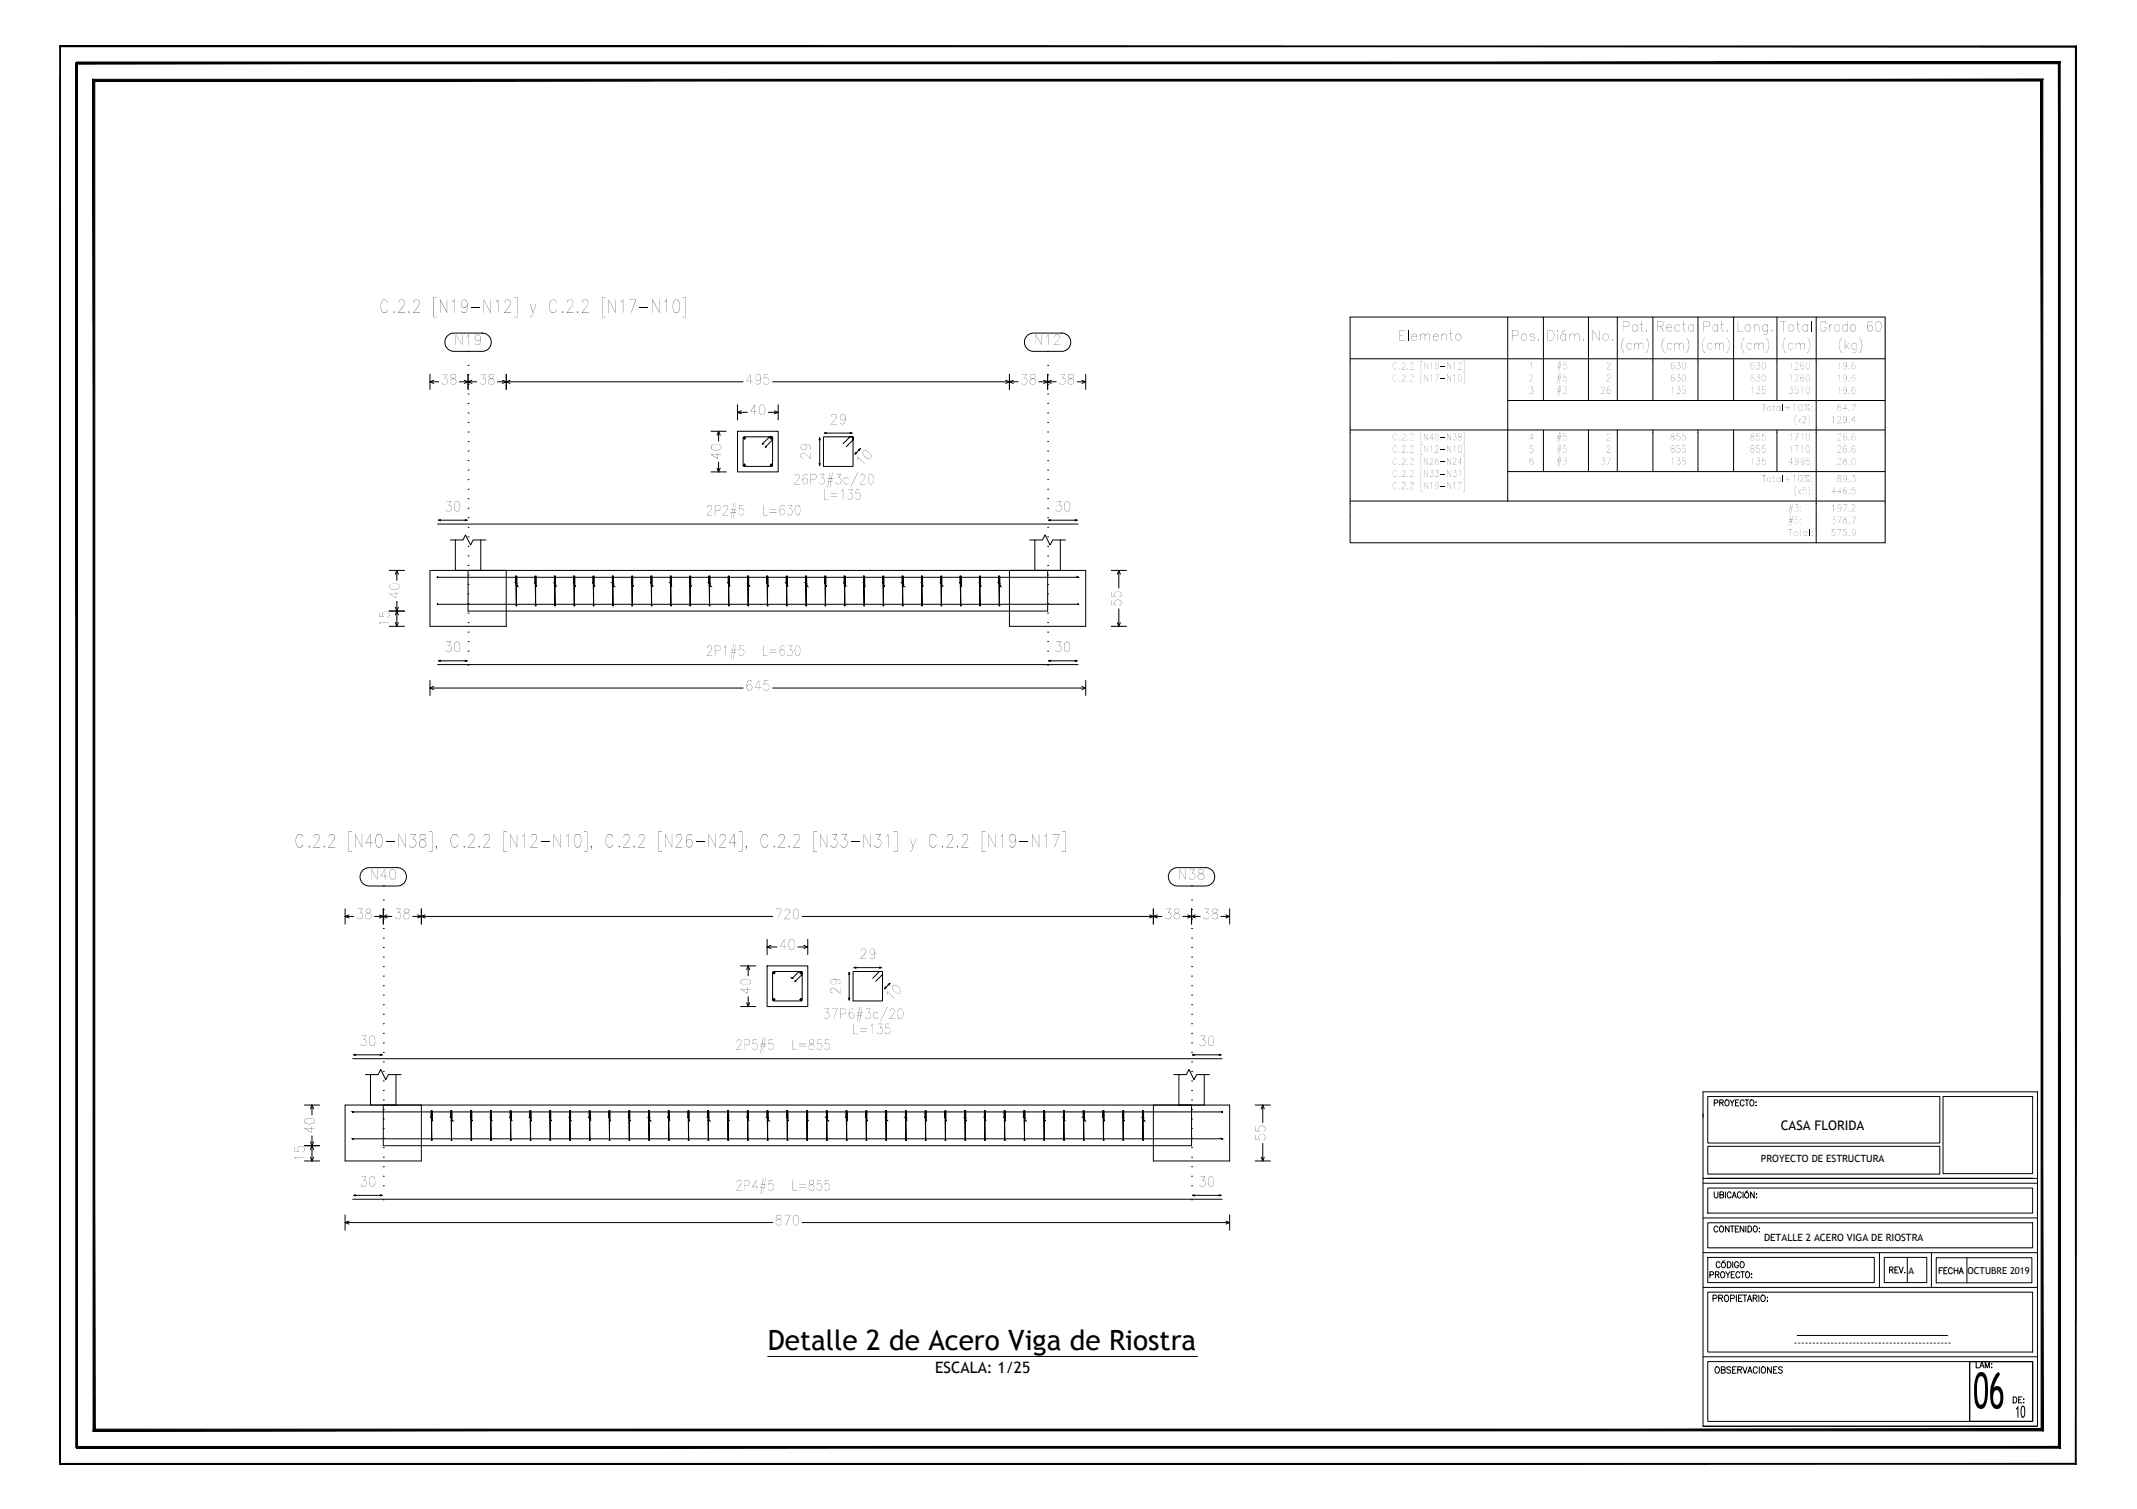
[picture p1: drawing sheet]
<svg xmlns="http://www.w3.org/2000/svg" width="841mm" height="594mm" viewBox="0 0 841 594" stroke-linecap="round" stroke-linejoin="round" font-family="sans-serif">
<defs><g id="words">
<text font-size="11" x="302.1" y="531.6">Detalle 2 de Acero Viga de Riostra</text>
<text font-size="6.2" x="368" y="540.7">ESCALA: 1/25</text>
<text font-size="5.2" x="700.8" y="444.9">CASA FLORIDA</text>
<g font-size="3.9">
<text x="693" y="457.4">PROYECTO DE ESTRUCTURA</text>
<text x="694.3" y="488.6">DETALLE 2 ACERO VIGA DE RIOSTRA</text>
<text x="705.9" y="530">-------------------------------------------</text>
</g>
<g font-size="3.7">
<text x="751" y="501.4">A</text>
<text x="774.3" y="501.5">OCTUBRE 2019</text>
</g>
</g></defs>
<!-- layer: TABLAS -->
<g fill="none" stroke="#000" stroke-width=".39">
<path d="M531.3 124.8h210.6v88.9h-210.6zM593.4 124.8v72.5M607.4 124.8v32.9M625.2 124.8v32.9M636.5 124.8v32.9M650.5 124.8v32.9M668.2 124.8v32.9M682.3 124.8v32.9M699.3 124.8v32.9M714.8 124.8v88.9M531.3 141.3h210.6M593.4 157.7h148.5"/>
<path d="M531.3 169.3h210.6M607.4 169.3v16.4M625.2 169.3v16.4M636.5 169.3v16.4M650.5 169.3v16.4M668.2 169.3v16.4M682.3 169.3v16.4M699.3 169.3v16.4M531.3 197.3h210.6M593.4 185.7h148.5"/>
</g>
<!-- layer: TEXTO_TABLAS -->
<g fill="#000">
<path d="M550.8 130h2.3l-2.2 .1v1.8h1.3l-1.3 .1v2l2.2 .1h-2.3zM558.9 131.4v.7l.8-.7 1 .2 .1 .5 .9-.7 .9 .2 .2 2.5-.1-1.9-.5-.7-.8 .1-.6 .6v1.9l-.2-2.5h-1.2l-.5 .6v1.9zM567.4 131.4l.1 .7a1.17 1.17 0 0 1 1.7-.5l.2 2.5-.1-1.9-.5-.7-.8 .1-.5 .6-.1 1.9zM570.9 130.1l.1 1.3h.6l-.6 .1v1.8l.2 .5 .6 .3-.7-.2-.2-2.4h-.5l.5-.1zM602.2 131.6a1.16 1.16 0 0 1 1.8 .4 1.07 1.07 0 0 0-1.9 0l.2 .3 1.6 .6 .2 .6a1.05 1.05 0 0 1-1 .6 1.05 1.05 0 0 1-1-.6 .99 .99 0 0 0 1 .6 .99 .99 0 0 0 .9-.8l-.2-.3-1.6-.6-.2-.4zM605.3 133.8l.2-.2 .2 .2-.2 .3zM617.7 131.4l.1 .7a1.19 1.19 0 0 1 1.7-.5l.2 .5a1.19 1.19 0 0 1 1.7-.5l.2 2.5v-1.9l-.6-.7-.8 .1-.5 .6v1.9l-.2-2.5h-1.2l-.5 .6-.1 1.9zM623 133.8l.2-.2 .3 .2-.3 .3zM626.8 130.1l2.5 3.8 .1-3.8v4l-2.5-3.9-.1 3.9zM634.3 133.8l.3-.2 .2 .2-.2 .3zM639.2 132.9a5 5 0 0 0 0 6.1 4.7 4.7 0 0 1 0-6.1zM640.7 135.2a.93 .93 0 0 1 1.4 .3l-.4-.3a1.15 1.15 0 0 0-1.5 1.1 1.15 1.15 0 0 0 1.5 1.1l.4-.3a1.19 1.19 0 0 1-1.7 .2 1.19 1.19 0 0 1-.1-1.8z"/>
<path d="M643.2 135l.1 .7 .7-.7 .8 .2 .2 .5 .7-.7 .8 .2 .2 2.5-.1-1.9-.5-.7-.7 .1-.4 .6v1.9l-.2-2.5h-1.1l-.4 .6-.1 1.9zM645.9 126.5v1.2h.7l-.7 .1v1.9l.2 .5 .6 .3-.7-.2-.1-2.5h-.5l.5-.1zM647.8 133v-.1a4.7 4.7 0 0 1 0 6.1 4.9 4.9 0 0 0 0-6zM648 130l.2 .2-.2 .3-.2-.3zM655.1 132.9a5 5 0 0 0 0 6.1 4.7 4.7 0 0 1 0-6.1zM656.5 135.2a.86 .86 0 0 1 1.4 .4l-.3-.4a1.25 1.25 0 0 0-1.6 .8 1.25 1.25 0 0 0 .9 1.6l1.1-.5a.92 .92 0 0 1-.9 .6 .92 .92 0 0 1-.9-.6 1.7 1.7 0 0 1 .3-1.9zM659.1 135v.7l.8-.7 .8 .2 .1 .5 .8-.7 .8 .2 .1 2.5-.1-1.9-.4-.7h-.4l-.8 .7v1.9l-.2-2.5h-1l-.5 .6v1.9zM659.5 128a.96 .96 0 0 1 1.6 .4 1.23 1.23 0 0 0-2.1 .4 1.23 1.23 0 0 0 1.4 1.6l.7-.5a1.28 1.28 0 0 1-2 0 1.28 1.28 0 0 1 .4-1.9zM662.5 126.5l.1 1.2h.7l-.7 .1v1.9l.2 .5 .7 .3-.8-.2-.2-2.5h-.4l.4-.1zM663.6 133l.1-.1a4.7 4.7 0 0 1 0 6.1 4.9 4.9 0 0 0-.1-6zM671 132.9a5 5 0 0 0 0 6.1 4.7 4.7 0 0 1 0-6.1zM672.4 135.2a.86 .86 0 0 1 1.4 .4 .89 .89 0 0 0-.8-.6 .89 .89 0 0 0-.9 .6l-.1 .9a1.01 1.01 0 0 0 1.2 1.1l.6-.5a.92 .92 0 0 1-.8 .6 .92 .92 0 0 1-.9-.6 1.7 1.7 0 0 1 .3-1.9z"/>
<path d="M674.9 135l.1 .7 .7-.7 .8 .2 .2 .5 .7-.7 .8 .2 .2 2.5-.1-1.9-.4-.7-.8 .1-.4 .6v1.9l-.2-2.5h-1.1l-.4 .6-.1 1.9zM677.6 126.5l.1 1.2h.6l-.6 .1v1.9l.2 .5 .6 .3-.7-.2-.2-2.5h-.5l.5-.1zM679.5 133a4.6 4.6 0 0 1 0 6 4.8 4.8 0 0 0 0-6zM679.7 130l.2 .2-.2 .3-.2-.3zM684 126.5v3.9l1.9 .1h-1.9zM686.5 132.9a5 5 0 0 0 0 6.1 4.7 4.7 0 0 1 0-6.1zM687.9 135.2a.86 .86 0 0 1 1.4 .4 .89 .89 0 0 0-.8-.6 .89 .89 0 0 0-.8 .6l-.2 .9a1.01 1.01 0 0 0 1.2 1.1l.7-.5a.92 .92 0 0 1-.9 .6 .92 .92 0 0 1-.9-.6 1.7 1.7 0 0 1 .3-1.9zM690.3 127.8l.1 .7 .8-.8 .9 .3 .2 2.5-.1-1.9-.5-.8h-.5l-.8 .8-.1 1.9zM690.5 135l.1 .7 .7-.7 .8 .2 .1 .5 .8-.7 .8 .2 .1 2.5v-1.9l-.5-.7-.7 .1-.5 .6v1.9l-.2-2.5h-1l-.4 .6-.1 1.9zM695 133a4.6 4.6 0 0 1 .1 6 4.8 4.8 0 0 0-.1-6zM697.4 130l.2 .2-.2 .3-.2-.3zM700.5 126.4h2.5l-1.2 .1v4l-.1-4z"/>
<path d="M702.7 132.9a5 5 0 0 0 0 6.1 4.7 4.7 0 0 1 0-6.1zM704.2 135.2a.86 .86 0 0 1 1.4 .4 .89 .89 0 0 0-.8-.6 .89 .89 0 0 0-.9 .6l-.1 .9a1.01 1.01 0 0 0 1.2 1.1l.6-.5a.92 .92 0 0 1-.8 .6 .92 .92 0 0 1-.9-.6 1.7 1.7 0 0 1 .3-1.9zM706.7 135l.1 .7 .7-.7 .8 .2 .2 .5 .7-.7 .8 .2 .2 2.5-.1-1.9-.4-.7-.8 .1-.4 .6v1.9l-.2-2.5h-1.1l-.4 .6-.1 1.9zM707.5 126.5l.1 1.2h.7l-.7 .1v1.9l.2 .5 .6 .3-.7-.2-.2-2.5h-.5l.5-.1zM711.3 133a4.6 4.6 0 0 1 0 6 4.8 4.8 0 0 0 0-6zM716.9 126.6l.3-.2a1.14 1.14 0 0 1 1.5 1.1 1.22 1.22 0 0 0-1.5-1 1.22 1.22 0 0 0-.9 1.5v.9a1.21 1.21 0 0 0 1.2 1.5 1.21 1.21 0 0 0 1.2-1.4l-.8-.1h.8a1.3 1.3 0 0 1-1.2 1.7 1.3 1.3 0 0 1-1.2-1.7v-.9zM719.9 127.8v.9a.98 .98 0 0 1 1.3-.9 1.14 1.14 0 0 0-1.3 1.1v1.6zM724.9 132.9a4.9 4.9 0 0 0 0 6.1 4.7 4.7 0 0 1 0-6.1zM726.1 133.7l.1 3.1 1.4-1.8-.8 1.1 1 1.6-1-1.5-.6 .7-.1 .8zM731.7 133a4.5 4.5 0 0 1 0 6 4.8 4.8 0 0 0 0-6zM548.6 142.8l.6-.2 .5 .7a.77 .77 0 0 0-1-.6 .77 .77 0 0 0-.5 1v.6a.77 .77 0 0 0 .5 1 .77 .77 0 0 0 1-.6 .8 .8 0 0 1-1 .7 .8 .8 0 0 1-.6-1.1zM548.6 147.6l.6-.1 .5 .6a.79 .79 0 0 0-.9-.6 .79 .79 0 0 0-.6 1v.6a.76 .76 0 0 0 .5 1 .76 .76 0 0 0 1-.6 .79 .79 0 0 1-1 .7 .79 .79 0 0 1-.6-1.1z"/>
<path d="M550.9 145v.4zM550.9 149.8v.3zM552.1 142.8a.76 .76 0 0 1 1 .2 .76 .76 0 0 1-.3 1.1l-.9 1.2 1.3 .1h-1.5l1.4-2-.4-.7-.6 .1-.2 .5zM552.1 147.6a.74 .74 0 0 1 1 .3 .74 .74 0 0 1-.3 1l-.9 1.2h1.3h-1.5l1.1-1.3a.67 .67 0 0 0 .2-1.1 .67 .67 0 0 0-1.1 .3zM554.1 145v.4zM554.1 149.8v.3zM555.1 142.9l.8-.3 .4 .9-1.3 1.8 1.4 .1h-1.5l1.3-2-.4-.7-.5 .1-.3 .5zM555.2 147.6h.9l.2 .6-1.3 1.9h1.4h-1.5l1-1.3a.67 .67 0 0 0 .2-1.1 .67 .67 0 0 0-1.1 .3zM559.2 142.1h.7l-.7 .1v4h.7h-.7zM559.2 147h.7h-.7v4h.7h-.7zM560.5 142.7l1.4 2.5v-2.5v2.6l-1.4-2.5v2.5zM560.5 147.5l1.4 2.5v-2.5v2.6l-1.4-2.5v2.5z"/>
<path d="M563 143.2l.5-.6v2.7v-2.6zM563 147.9l.5-.4v2.6v-2.5zM564.7 147.5h1.5l-1 2.6 .9-2.6zM566.9 144.2h1.9zM566.9 149h1.9zM569.6 142.7l1.4 2.5v-2.5v2.6l-1.4-2.5v2.5zM569.6 147.5l1.4 2.5v-2.5v2.6l-1.4-2.5v2.5zM572.1 143.2l.5-.6v2.7v-2.6zM572.1 147.9l.5-.4v2.6v-2.5zM574 142.9l.8-.3 .4 .9-1.3 1.8 1.4 .1h-1.5l1.4-2-.5-.7-.5 .1-.3 .5zM575.8 142.1h.8v4.1h-.8h.7v-4zM575.8 147h.8v4h-.8h.7v-4z"/>
<path d="M602.2 147.6h.9l.2 .6-1.4 1.9h1.5h-1.6l1.5-1.9-.5-.7-.6 .1-.2 .5zM602.1 152.3h1.2l-.6 1a.83 .83 0 0 1 .6 1.3 .83 .83 0 0 1-1.5-.2 .8 .8 0 0 0 1.4 .2 .8 .8 0 0 0-.6-1.3l.6-1zM602.2 143.2l.6-.6v2.7l-.1-2.6zM615.3 142.6l1.1 .1h-1l-.2 1a.85 .85 0 0 1 1.3 .1 .85 .85 0 0 1-.2 1.2 .85 .85 0 0 1-1.2-.1l.1-.1a.8 .8 0 0 0 1.1 .2 .8 .8 0 0 0 .1-1.2 .8 .8 0 0 0-1.2 .1zM615.3 147.5h1.1h-1l-.2 1a.85 .85 0 0 1 1.3 .1 .85 .85 0 0 1-.2 1.2 .85 .85 0 0 1-1.2-.2h.1a.79 .79 0 0 0 1.1 .2 .79 .79 0 0 0 .1-1.2 .79 .79 0 0 0-1.2 .1zM615.3 152.3h1.3l-.7 1a.81 .81 0 0 1 .6 1.2 .81 .81 0 0 1-1.4-.1 .79 .79 0 0 0 1.4 .1 .79 .79 0 0 0-.7-1.2l.7-1zM630.4 152.4h.9l.2 .7-1.4 1.8 1.5 .1h-1.6l1.5-2-.5-.7-.6 .1-.3 .5zM632.5 142.9l.8-.3 .4 .9-1.4 1.8 1.5 .1h-1.6l1.5-2-.4-.7-.7 .1-.2 .5zM632.5 147.7l.8-.2 .4 .7-1.4 1.9h1.5h-1.6l1.5-1.9-.4-.7-.7 .1-.2 .5zM657.8 152.8l.6-.5v2.6l-.1-2.6zM659.9 142.6h1.3l-.7 1.1a.83 .83 0 0 1 .7 1.3 .83 .83 0 0 1-1.5-.2 .79 .79 0 0 0 1.4 .1 .79 .79 0 0 0-.6-1.2l.6-1zM659.9 147.5h1.3l-.7 .9a.83 .83 0 0 1 .7 1.4 .83 .83 0 0 1-1.5-.2 .78 .78 0 0 0 1.4 .2 .78 .78 0 0 0-.6-1.3l.6-1z"/>
<path d="M659.9 152.3h1.3l-.7 1a.83 .83 0 0 1 .6 1.3 .83 .83 0 0 1-1.4-.2 .8 .8 0 0 0 1.4 .2 .8 .8 0 0 0-.6-1.3l.6-1zM662.1 152.3h1.2h-1.1l-.1 1a.88 .88 0 0 1 1.3 .1 .88 .88 0 0 1-.2 1.3 .88 .88 0 0 1-1.3-.3 .84 .84 0 0 0 1.3 .4 .84 .84 0 0 0 .1-1.3 .84 .84 0 0 0-1.2 0zM689.2 152.8l.6-.5v2.6v-2.6zM691.4 142.6h1.2l-.6 1.1a.83 .83 0 0 1 .6 1.3 .83 .83 0 0 1-1.5-.2 .79 .79 0 0 0 1.5 .1 .79 .79 0 0 0-.8-1.2l.7-1zM691.4 147.5h1.2l-.6 .9a.83 .83 0 0 1 .6 1.4 .83 .83 0 0 1-1.5-.2 .78 .78 0 0 0 1 .5 .78 .78 0 0 0 .5-.9 .78 .78 0 0 0-.8-.7l.7-1zM691.4 152.3h1.2l-.6 1a.83 .83 0 0 1 .5 1.3 .83 .83 0 0 1-1.4-.2 .8 .8 0 0 0 1.4 .2 .8 .8 0 0 0-.7-1.3l.7-1zM693.6 152.3h1.1h-1.1l-.1 1a.86 .86 0 0 1 1.3 .1 .86 .86 0 0 1-.2 1.3 .86 .86 0 0 1-1.3-.3 .86 .86 0 0 0 1.3 .3 .86 .86 0 0 0 .1-1.3 .86 .86 0 0 0-1.3 .1zM704.2 152.3h1.3l-.7 1a.82 .82 0 0 1 .6 1.3 .82 .82 0 0 1-1.4-.2 .79 .79 0 0 0 1.4 .1 .79 .79 0 0 0-.7-1.2l.7-1zM704.4 143.2l.5-.6v2.7v-2.6zM704.4 147.9l.5-.4v2.6v-2.5zM706.5 152.3h1.1h-1.1l-.1 1a.88 .88 0 0 1 1.3 .1 .88 .88 0 0 1-.2 1.3 .88 .88 0 0 1-1.3-.3 .84 .84 0 0 0 1.2 .4 .84 .84 0 0 0 .2-1.3 .84 .84 0 0 0-1.3 0zM706.6 142.8h.9l.2 .7-1.4 1.8 1.5 .1h-1.6l1.5-2-.5-.7-.6 .1-.3 .5z"/>
<path d="M706.6 147.6h.9l.2 .6-1.4 1.9h1.5h-1.6l1.5-1.9-.5-.7-.6 .1-.3 .5zM708.8 152.8l.6-.5v2.6v-2.6zM723.4 143.2l.6-.6v2.7l-.1-2.6zM723.4 147.9l.6-.4v2.6l-.1-2.5zM723.4 152.8l.6-.5v2.6l-.1-2.6zM727.6 145.2h.3zM727.6 150h.3zM727.6 154.8h.3zM548.6 170.8l.6-.1 .5 .7a.76 .76 0 0 0-1-.7 .76 .76 0 0 0-.5 1v.6a.79 .79 0 0 0 .6 1 .79 .79 0 0 0 .9-.6 .81 .81 0 0 1-1 .6 .81 .81 0 0 1-.6-1zM548.6 175.6l.6-.1 .5 .6a.77 .77 0 0 0-1-.5 .77 .77 0 0 0-.5 .9v.6a.77 .77 0 0 0 .5 1 .77 .77 0 0 0 1-.6 .8 .8 0 0 1-1 .7 .8 .8 0 0 1-.6-1.1zM550.9 173v.4zM550.9 177.8v.4z"/>
<path d="M552.1 170.8a.74 .74 0 0 1 1 .3 .74 .74 0 0 1-.3 1l-.9 1.2h1.3h-1.5l1.4-1.9-.4-.7h-.4l-.4 .6zM552.1 175.6a.76 .76 0 0 1 1 .3 .76 .76 0 0 1-.3 1l-.9 1.2 1.3 .1h-1.5l1.4-2-.4-.7-.6 .1-.2 .5zM554.1 173v.4zM554.1 177.8v.4zM555.1 170.9l.8-.2 .4 .7-1.3 1.9h1.4h-1.5l1-1.2 .2-1.1a.61 .61 0 0 0-.7-.2 .61 .61 0 0 0-.4 .5zM555.1 175.7l.8-.2 .4 .8-1.3 1.8 1.4 .1h-1.5l1.3-2-.2-.6h-.7l-.3 .5zM559.2 170.2h.7h-.7v4h.7h-.7zM559.2 174.9h.7l-.7 .1v4l.7 .1h-.7zM560.5 170.7l1.4 2.5v-2.5v2.6l-1.4-2.5v2.5zM560.5 175.5l1.4 2.5v-2.5v2.6l-1.4-2.5v2.5zM563 176l.5-.5v2.6v-2.6zM565 175.6h.9l.2 .7-1.3 1.8 1.4 .1h-1.5l1.4-2-.4-.7-.6 .1-.3 .5z"/>
<path d="M566.9 172.2h1.9zM566.9 177h1.9zM569.6 170.7l1.4 2.5v-2.5v2.6l-1.4-2.5v2.5zM569.6 175.5l1.4 2.5v-2.5v2.6l-1.4-2.5v2.5zM572 170.7h1.1l-.6 .9a.81 .81 0 0 1 .7 1.3 .81 .81 0 0 1-1.4-.1 .77 .77 0 0 0 1.3 .1 .77 .77 0 0 0-.7-1.2l.6-1zM572.1 176l.5-.5v2.6v-2.6zM575.8 170.2h.8v4h-.8h.7v-4zM575.8 174.9h.8v4.2h-.8l.7-.1v-4zM575.8 179.8h.8v4h-.8h.7v-4zM602 175.5h1.2h-1.1l-.1 1.1a.86 .86 0 0 1 1.3 0 .86 .86 0 0 1-.2 1.3 .86 .86 0 0 1-1.2-.3 .8 .8 0 0 0 1.1 .3 .8 .8 0 0 0 .1-1.2 .8 .8 0 0 0-1.1 0zM615.3 170.7h1.1h-1l-.2 1a.85 .85 0 0 1 1.3 .1 .85 .85 0 0 1-.2 1.2 .85 .85 0 0 1-1.2-.2 .81 .81 0 0 0 1.2 .3 .81 .81 0 0 0 .1-1.2 .81 .81 0 0 0-1.2 0zM615.3 175.5h1.1h-1l-.2 1.1a.85 .85 0 0 1 1.3 0 .85 .85 0 0 1-.2 1.3 .85 .85 0 0 1-1.2-.2l.1-.1a.8 .8 0 0 0 1.1 .2 .8 .8 0 0 0 .1-1.2 .8 .8 0 0 0-1.2 .1z"/>
<path d="M632.5 170.9l.8-.2 .4 .7-1.4 1.9h1.5h-1.6l1.5-1.9-.4-.7-.7 .1-.2 .5zM632.5 175.7l.8-.2 .4 .8-1.4 1.8 1.5 .1h-1.6l1.5-2-.2-.6h-.9l-.2 .5zM659.9 170.7h1.1h-1.1v1a.88 .88 0 0 1 1.2 .1 .88 .88 0 0 1-.2 1.3 .88 .88 0 0 1-1.2-.3 .83 .83 0 0 0 1.2 .4 .83 .83 0 0 0 .2-1.3 .83 .83 0 0 0-1.3 0zM659.9 175.5h1.1h-1.1v1.1a.86 .86 0 0 1 1.2 0 .86 .86 0 0 1-.1 1.3 .86 .86 0 0 1-1.3-.3 .8 .8 0 0 0 1.2 .3 .8 .8 0 0 0 .1-1.2 .8 .8 0 0 0-1.2 0zM662.1 170.7h1.2h-1.1l-.1 1a.88 .88 0 0 1 1.3 .1 .88 .88 0 0 1-.2 1.3 .88 .88 0 0 1-1.3-.3 .83 .83 0 0 0 1.2 .4 .83 .83 0 0 0 .2-1.3 .83 .83 0 0 0-1.2 0zM662.1 175.5h1.2h-1.1l-.1 1.1a.86 .86 0 0 1 1.3 0 .86 .86 0 0 1-.2 1.3 .86 .86 0 0 1-1.2-.3 .8 .8 0 0 0 1.2 .3 .8 .8 0 0 0 .1-1.2 .8 .8 0 0 0-1.2 0zM691.3 170.7h1.2h-1.1l-.1 1a.86 .86 0 0 1 1.2 .2 .86 .86 0 0 1-.2 1.2 .86 .86 0 0 1-1.2-.3 .85 .85 0 0 0 1.2 .3 .85 .85 0 0 0 .2-1.3 .85 .85 0 0 0-1.3 .1zM691.3 175.5h1.2h-1.1l-.1 1.1a.84 .84 0 0 1 1.2 0 .84 .84 0 0 1-.1 1.2 .84 .84 0 0 1-1.3-.2 .81 .81 0 0 0 1.2 .2 .81 .81 0 0 0 .1-1.2 .81 .81 0 0 0-1.2 .1zM693.6 170.7h1.1h-1.1l-.1 1a.86 .86 0 0 1 1.3 .2 .86 .86 0 0 1-.2 1.2 .86 .86 0 0 1-1.3-.3 .85 .85 0 0 0 1.3 .3 .85 .85 0 0 0 .1-1.3 .85 .85 0 0 0-1.3 .1zM693.6 175.5h1.1h-1.1l-.1 1.1a.84 .84 0 0 1 1.2 0 .84 .84 0 0 1-.1 1.2 .84 .84 0 0 1-1.2-.2 .81 .81 0 0 0 1.2 .2 .81 .81 0 0 0 0-1.2 .81 .81 0 0 0-1.2 .1zM693.4 159.1h1.6h-.7v2.6l-.1-2.6zM698 159.1v.8h.4l-.4 .1v1.2l.6 .5-.5-.1-.1-1.6h-.3l.3-.1z"/>
<path d="M703.5 159.5v1.1h1h-1v1.1v-1.1h-1h1zM704.4 171.2l.5-.5v2.6v-2.5zM704.4 176l.5-.5v2.6v-2.6zM705.7 159.6l.6-.5v2.6v-2.5zM706.3 170.7h1.5l-1.1 2.6 1-2.6zM706.3 175.5h1.5l-1.1 2.6 1-2.6zM706.9 163.4a3.3 3.3 0 0 0 0 4 3.2 3.2 0 0 1 0-4zM707.6 164.8l.6 .8 .6-.8-.6 .8 .6 .9-.6-.8-.6 .8 .6-.9zM708.8 171.2l.6-.5v2.6v-2.5zM708.8 176l.6-.5v2.6v-2.6zM709.7 164h.8l.3 .7-1.3 1.8 1.3 .1h-1.4l1.2-1.7v-.7a.63 .63 0 0 0-.7-.3 .63 .63 0 0 0-.4 .6zM711.5 163.4h.1a3.2 3.2 0 0 1 0 4 3.2 3.2 0 0 0-.1-4z"/>
<path d="M721.2 164.4l.6-.5v2.6l-.1-2.6zM723.4 164h.9l.2 .7-1.4 1.8 1.5 .1h-1.6l1.5-2-.5-.7-.6 .1-.2 .5zM723.3 170.9l.8-.2 .4 .7-1.3 1.9h1.4h-1.6l1.5-1.9-.5-.7-.6 .1-.2 .5zM723.3 175.7l.8-.2 .4 .8-1.3 1.8 1.4 .1h-1.6l1.5-2-.2-.6h-.9l-.2 .5zM727.6 161.6h.3zM727.6 166.4h.3zM727.6 173.2h.3zM727.6 178h.3zM728.7 159.1h1.6l-1.1 2.6 1-2.6zM548.6 180.4l.6-.1 .5 .6a.79 .79 0 0 0-.9-.6 .79 .79 0 0 0-.6 1v.6a.76 .76 0 0 0 .5 1 .76 .76 0 0 0 1-.6 .79 .79 0 0 1-1 .7 .79 .79 0 0 1-.6-1.1zM548.6 185.2l.6-.1 .5 .6a.76 .76 0 0 0-1-.6 .76 .76 0 0 0-.5 1v.6a.79 .79 0 0 0 .6 1 .79 .79 0 0 0 .9-.6 .81 .81 0 0 1-1 .7 .81 .81 0 0 1-.6-1.1zM548.6 190l.6-.1 .5 .6a.79 .79 0 0 0-.9-.6 .79 .79 0 0 0-.6 1v.6a.76 .76 0 0 0 .5 1 .76 .76 0 0 0 1-.6 .79 .79 0 0 1-1 .7 .79 .79 0 0 1-.6-1.1z"/>
<path d="M550.9 182.7v.3zM550.9 187.4v.4zM550.8 192.4h.3zM552.1 180.4a.74 .74 0 0 1 1 .3 .74 .74 0 0 1-.3 1l-.9 1.2 1.3 .1h-1.5l1.1-1.4a.67 .67 0 0 0 .2-1.1 .67 .67 0 0 0-1.1 .3zM552.1 185.2a.76 .76 0 0 1 1 .3 .76 .76 0 0 1-.3 1l-.9 1.2 1.3 .1h-1.5l1.4-2-.4-.7-.6 .1-.2 .5zM552.1 190a.76 .76 0 0 1 1 .3 .76 .76 0 0 1-.3 1l-.9 1.2 1.3 .1h-1.5l1.1-1.4a.67 .67 0 0 0 .2-1.1 .67 .67 0 0 0-1.1 .3zM554.1 182.7v.3zM554.1 187.4v.4zM554.1 192.3v.3zM555.1 180.5l.8-.2 .4 .7-1.3 1.9 1.4 .1h-1.5l1-1.4a.69 .69 0 0 0 .2-1.1 .69 .69 0 0 0-1.1 .4zM555.1 185.3l.8-.2 .4 .8-1.3 1.8 1.4 .1h-1.5l1.3-2-.4-.7-.5 .1-.3 .5zM555.2 190h.9l.2 .7-1.3 1.8 1.4 .1h-1.5l1-1.4a.67 .67 0 0 0 .2-1.1 .67 .67 0 0 0-1.1 .3z"/>
<path d="M559.2 179.8h.7h-.7v4h.7h-.7zM559.2 184.6h.7h-.7v4h.7h-.7zM559.2 189.4h.7h-.7v4h.7h-.7zM560.5 180.3l1.4 2.5v-2.5v2.7l-1.4-2.6v2.6zM560.5 185.1l1.4 2.5v-2.5v2.6l-1.4-2.5v2.5zM560.5 189.9l1.4 2.5v-2.5v2.6l-1.4-2.5v2.5zM563 180.4h.8l.2 .6-1.2 1.9 1.3 .1h-1.5l1.4-2-.4-.7-.6 .2-.2 .4zM562.9 185.1h1.2l-.7 1a.8 .8 0 0 1 .6 1.2 .8 .8 0 0 1-1.3-.1 .78 .78 0 0 0 1.3 .1 .78 .78 0 0 0-.7-1.2l.7-1zM563 190.4l.5-.5v2.6v-2.5zM565 185.1h1.1l-.6 1a.8 .8 0 0 1 .6 1.2 .8 .8 0 0 1-1.4-.1 .78 .78 0 0 0 1.4 .1 .78 .78 0 0 0-.7-1.2l.6-1zM566.9 181.8h1.9zM566.9 186.6h1.9z"/>
<path d="M566.9 191.4h1.9zM569.6 180.3l1.4 2.5v-2.5v2.7l-1.4-2.6v2.6zM569.6 185.1l1.4 2.5v-2.5v2.6l-1.4-2.5v2.5zM569.6 189.9l1.4 2.5v-2.5v2.6l-1.4-2.5v2.5zM572.1 180.4a.74 .74 0 0 1 1 .3 .74 .74 0 0 1-.3 1l-.9 1.2 1.3 .1h-1.5l1.1-1.4a.67 .67 0 0 0 .2-1.1 .67 .67 0 0 0-1.1 .3zM572 185.1h1.1l-.6 1a.8 .8 0 0 1 .6 1.2 .8 .8 0 0 1-1.3-.1 .77 .77 0 0 0 1.3 .1 .77 .77 0 0 0-.7-1.2l.6-1zM572.1 190.4l.5-.5v2.6v-2.5zM573.8 189.9h1.5l-1 2.7 .9-2.7zM574.1 185.6l.6-.5v2.6l-.1-2.5zM575.8 184.6h.8v4h-.8h.7v-4zM575.8 189.4h.8v4h-.8h.7v-4zM615.3 180.3h1.3l-.7 1a.8 .8 0 0 1 .7 1.2 .8 .8 0 0 1-1.4-.1 .76 .76 0 0 0 1.3 .1 .76 .76 0 0 0-.7-1.2l.7-1z"/>
<path d="M630.3 180.3h1.2l-.6 1a.83 .83 0 0 1 .6 1.3 .83 .83 0 0 1-1.4-.2 .78 .78 0 0 0 1.3 .2 .78 .78 0 0 0-.6-1.3l.6-1zM632.3 180.3h1.6l-1.1 2.7 1-2.7zM657.8 180.8l.6-.5v2.7l-.1-2.6zM659.9 180.3h1.3l-.7 1a.83 .83 0 0 1 .7 1.3 .83 .83 0 0 1-1.5-.2 .78 .78 0 0 0 1.4 .2 .78 .78 0 0 0-.6-1.3l.6-1zM662.1 180.3h1.2h-1.1l-.1 1a.86 .86 0 0 1 1.3 .1 .86 .86 0 0 1-.2 1.3 .86 .86 0 0 1-1.2-.3 .8 .8 0 0 0 1.2 .3 .8 .8 0 0 0 .1-1.2 .8 .8 0 0 0-1.2 0zM689.2 180.8l.6-.5v2.7v-2.6zM691.4 180.3h1.2l-.6 1a.83 .83 0 0 1 .6 1.3 .83 .83 0 0 1-1.5-.2 .78 .78 0 0 0 1 .5 .78 .78 0 0 0 .5-.9 .78 .78 0 0 0-.8-.7l.7-1zM693.6 180.3h1.1h-1.1l-.1 1a.84 .84 0 0 1 1.3 .1 .84 .84 0 0 1-.2 1.2 .84 .84 0 0 1-1.2-.2 .81 .81 0 0 0 1.2 .2 .81 .81 0 0 0 0-1.2 .81 .81 0 0 0-1.2 .1zM693.4 187.1h1.6h-.7v2.6l-.1-2.6zM698 187.1v.8h.4l-.4 .1v1.2l.6 .6-.5-.2-.1-1.6h-.3l.3-.1zM703.5 187.5v1.1h1h-1v1.1v-1.1h-1h1zM705.7 187.6l.6-.5v2.6v-2.5z"/>
<path d="M706.5 198.7h1.2l-.6 1a.8 .8 0 0 1 .6 1.2 .8 .8 0 0 1-1.4-.1 .77 .77 0 0 0 1.4 .1 .77 .77 0 0 0-.7-1.2l.7-1zM706.9 191.4a3.3 3.3 0 0 0 0 4 3.2 3.2 0 0 1 0-4zM707.6 192.8l.6 .8 .6-.8-.6 .9 .5 .8-.5-.8-.6 .8 .6-.8zM709.6 191.9h1.1h-1.1l-.1 1a.83 .83 0 0 1 1.2 .1 .83 .83 0 0 1-.1 1.2 .83 .83 0 0 1-1.2-.2 .77 .77 0 0 0 1.2 .2 .77 .77 0 0 0 0-1.2 .77 .77 0 0 0-1.1 .1zM711 180.3h1.1h-1.1l-.1 1a.86 .86 0 0 1 1.2 .1 .86 .86 0 0 1-.1 1.3 .86 .86 0 0 1-1.3-.3 .82 .82 0 0 0 1.2 .3 .82 .82 0 0 0 .2-1.2 .82 .82 0 0 0-1.3 0zM711.5 191.4h.1a3.2 3.2 0 0 1 0 4 3.2 3.2 0 0 0-.1-4zM723.3 180.5l.8-.2 .4 .7-1.3 1.9 1.4 .1h-1.6l1.2-1.4a.71 .71 0 0 0 .2-1 .71 .71 0 0 0-1-.1l-.2 .4zM727.6 182.8h.3zM727.8 189.4v.4zM727.6 194.4h.3zM728.9 191.9h1.1h-1.1l-.1 1a.84 .84 0 0 1 1.3 .1 .84 .84 0 0 1-.2 1.2 .84 .84 0 0 1-1.2-.2 .8 .8 0 0 0 1.2 .3 .8 .8 0 0 0 .1-1.2 .8 .8 0 0 0-1.2 0zM729 198.8l.7-.1 .4 .8-1.4 1.8 1.5 .1h-1.6l1.5-1.9-.4-.8-.7 .2-.2 .4z"/>
<path d="M728.9 187.1h1.2l-.6 1a.83 .83 0 0 1 .6 1.3 .83 .83 0 0 1-1.4-.2 .79 .79 0 0 0 1.4 .1 .79 .79 0 0 0-.7-1.2l.7-1zM703.8 208.3h1.7l-.8 .1v2.5l-.1-2.5zM706.5 203.5h1.1h-1l-.2 1a.85 .85 0 0 1 1.3 .1 .85 .85 0 0 1-.2 1.2 .85 .85 0 0 1-1.2-.2 .83 .83 0 0 0 1.2 .3 .83 .83 0 0 0 .1-1.2 .83 .83 0 0 0-1.2 0zM708.4 208.3l.1 .9h.4h-.4v1.2l.5 .6-.5-.2-.1-1.6h-.3h.3zM721 208.3l1.1 .1h-1l-.1 1a.84 .84 0 0 1 1.2 0 .84 .84 0 0 1-.1 1.2 .84 .84 0 0 1-1.2-.2 .81 .81 0 0 0 1.2 .2 .81 .81 0 0 0 0-1.2 .81 .81 0 0 0-1.2 .1zM721 203.5h1.3l-.6 1a.84 .84 0 0 1 .6 1.3 .84 .84 0 0 1-1.5-.2 .79 .79 0 0 0 1.4 .2 .79 .79 0 0 0-.7-1.3l.7-1zM721.2 199.2l.6-.5v2.6l-.1-2.5zM723.1 203.5h1.5l-1.1 2.6 1-2.6zM723.1 208.3h1.5l-1.1 2.6 1-2.5zM725.5 208.3l1.1 .1h-1l-.2 1a.86 .86 0 0 1 1.3 0 .86 .86 0 0 1-.2 1.3 .86 .86 0 0 1-1.2-.3 .8 .8 0 0 0 1.2 .3 .8 .8 0 0 0 .1-1.2 .8 .8 0 0 0-1.2 0zM725.3 198.7h1.6l-1.1 2.7 1-2.7zM727.6 201.2h.3z"/>
<path d="M727.8 205.9v.3zM727.8 210.6v.4zM728.7 203.5h1.6l-1.2 2.6 1.1-2.6z"/>
<path d="M556.1 131.6l-.5 .9h1.9l-.3-.9zM555.6 131.9a1.05 1.05 0 0 1 1.3-.5 1.05 1.05 0 0 1 .7 1.2h-2a1.15 1.15 0 0 0 .6 1.3 1.15 1.15 0 0 0 1.4-.4 1.27 1.27 0 0 1-1.8 .3 1.27 1.27 0 0 1-.2-1.9z"/>
<path d="M564.6 131.6l-.5 .9h2l-.4-.9zM564.1 131.9a1.05 1.05 0 0 1 1.3-.5 1.05 1.05 0 0 1 .7 1.2h-2a1.15 1.15 0 0 0 .6 1.3 1.15 1.15 0 0 0 1.4-.4 1.27 1.27 0 0 1-1.8 .3 1.27 1.27 0 0 1-.2-1.9z"/>
<path d="M572.6 132.7a1.3 1.3 0 0 1 2.6 0 1.3 1.3 0 0 1-2.6 0zM573.3 131.6a1.19 1.19 0 0 0-.3 1.8 1.19 1.19 0 0 0 1.8 .1 1.2 1.2 0 0 0 0-1.5 1.2 1.2 0 0 0-1.5-.4z"/>
<path d="M595.1 130.1v2h1.6a1 1 0 0 0 .8-1 1 1 0 0 0-.8-1zM595.1 130h1.6a1.09 1.09 0 0 1 .9 1.1 1.09 1.09 0 0 1-.9 1.1h-1.6v1.9z"/>
<path d="M598.5 132.7a1.3 1.3 0 0 1 2.6 0 1.3 1.3 0 0 1-2.6 0zM598.9 132a1.26 1.26 0 0 0 .3 1.8 1.26 1.26 0 0 0 1.8-.4 1.26 1.26 0 0 0-.6-1.8 1.05 1.05 0 0 0-1.5 .4z"/>
<path d="M609.1 130a2.14 2.14 0 0 1 2.5 1.5 2.14 2.14 0 0 1-1.2 2.6h-1.3zM609.2 130.1v3.9a2.08 2.08 0 0 0 2.3-1.1 2.08 2.08 0 0 0-.6-2.6z"/>
<path d="M612.9 130l.2 .3-.2 .2-.2-.2zM612.9 130.2v.2zM612.8 131.4l.1 2.7z"/>
<path d="M614.5 130.8l1.4-.8zM614.7 131.6a1.19 1.19 0 0 0-.3 1.8 1.19 1.19 0 0 0 1.8 .1v-1.5a.99 .99 0 0 0-1.5-.4zM614.7 131.6a1.06 1.06 0 0 1 1.5 .3l.1-.5v2.7l-.1-.5a1.29 1.29 0 0 1-2-.1 1.29 1.29 0 0 1 .5-1.9z"/>
<path d="M630.6 132.7a1.31 1.31 0 0 1 2.6 0 1.31 1.31 0 0 1-2.6 0zM630.8 132.7a1.2 1.2 0 0 0 2.4 0 1.2 1.2 0 0 0-2.4 0z"/>
<path d="M638.9 126.5v2h1.4a1.01 1.01 0 0 0 .9-1 1.01 1.01 0 0 0-.9-1zM638.8 126.4h1.5a1.09 1.09 0 0 1 1 1.1 1.09 1.09 0 0 1-1 1.1h-1.4l-.1 1.9z"/>
<path d="M642.8 128a1.19 1.19 0 0 0-.3 1.8 1.19 1.19 0 0 0 1.8 .1v-1.5a.94 .94 0 0 0-1.5-.4zM642.8 128a.98 .98 0 0 1 1.5 .3l.1-.5v2.7l-.1-.5a1.24 1.24 0 0 1-1.8 .1 1.24 1.24 0 0 1-.1-1.8z"/>
<path d="M652.3 126.5v1.8h1.5a.94 .94 0 0 0 .9-1.1l-.9-.7zM652.2 126.4h1.6a1.02 1.02 0 0 1 .7 1.6l-.9 .4 1.1 2-1.3-2h-1.1l-.1 2.1z"/>
<path d="M656 128.4l-.1 .5h2l-.2-.7a.97 .97 0 0 0-1.7 .2zM656.3 128a1.04 1.04 0 0 1 1.2-.1 1.04 1.04 0 0 1 .5 1.1h-2.2a1.13 1.13 0 0 0 .7 1.3 1.13 1.13 0 0 0 1.4-.4 1.3 1.3 0 0 1-2 .1 1.3 1.3 0 0 1 .4-2z"/>
<path d="M664.9 128a1.21 1.21 0 0 0-.3 1.9 1.21 1.21 0 0 0 1.9 0v-1.5a.98 .98 0 0 0-1.6-.4zM664.9 128a1.02 1.02 0 0 1 1.6 .3l.1-.5v2.7l-.1-.5a1.31 1.31 0 0 1-2-.1 1.31 1.31 0 0 1 .4-1.9z"/>
<path d="M670.6 126.5v2h1.5a1.01 1.01 0 0 0 .8-1 1.01 1.01 0 0 0-.8-1zM670.5 126.4h1.6a1.09 1.09 0 0 1 .9 1.1 1.09 1.09 0 0 1-.9 1.1h-1.5l-.1 1.9z"/>
<path d="M674.2 128.4a1.16 1.16 0 0 0 .1 1.7 1.16 1.16 0 0 0 1.7-.2v-1.5a.97 .97 0 0 0-.9-.6 .97 .97 0 0 0-.9 .6zM674.5 128a.95 .95 0 0 1 1.5 .3l.1-.5v2.7l-.1-.5a1.23 1.23 0 0 1-1.8 .1 1.23 1.23 0 0 1 0-1.8z"/>
<path d="M686.5 129a1.35 1.35 0 0 1 2.7 0 1.35 1.35 0 0 1-2.7 0zM687.3 128a1.27 1.27 0 0 0-.4 2 1.27 1.27 0 0 0 1.9 0 1.27 1.27 0 0 0-.4-2l-.3-.2z"/>
<path d="M693.8 128.4a1.19 1.19 0 0 0 .2 1.7 1.19 1.19 0 0 0 1.7-.2v-1.5a1.04 1.04 0 0 0-1-.6 1.04 1.04 0 0 0-.9 .6zM693.7 128.3a1.1 1.1 0 0 1 2 0l.1-.5v3a1.02 1.02 0 0 1-.6 .9 1.02 1.02 0 0 1-1.1-.1l.1-.1a.88 .88 0 0 0 1.3-.2l.2-1.3a1.28 1.28 0 0 1-1.8 .1 1.28 1.28 0 0 1-.2-1.8z"/>
<path d="M703.6 129a1.32 1.32 0 0 1 2.6 0 1.32 1.32 0 0 1-2.6 0zM704.3 128a1.27 1.27 0 0 0-.4 2 1.27 1.27 0 0 0 2 0 1.27 1.27 0 0 0-.4-2l-.3-.2z"/>
<path d="M709.6 128.4a1.19 1.19 0 0 0 .2 1.7 1.19 1.19 0 0 0 1.7-.2v-1.5a1.04 1.04 0 0 0-1-.6 1.04 1.04 0 0 0-.9 .6zM709.5 128.3a1.11 1.11 0 0 1 2 0l.1-.5v2.7l-.1-.5a1.28 1.28 0 0 1-1.8 .1 1.28 1.28 0 0 1-.2-1.8z"/>
<path d="M722.1 128.4a1.14 1.14 0 0 0 .1 1.6 1.14 1.14 0 0 0 1.6-.1v-1.5a.94 .94 0 0 0-.8-.6 .94 .94 0 0 0-.9 .6zM722.4 128a.92 .92 0 0 1 1.4 .3l.1-.5v2.7l-.1-.5a.97 .97 0 0 1-.9 .5 .97 .97 0 0 1-.8-.6 1.63 1.63 0 0 1 .3-1.9z"/>
<path d="M725.6 128a1.22 1.22 0 0 0-.5 1.6 1.22 1.22 0 0 0 1.6 .6l.3-.3v-1.5a.86 .86 0 0 0-1.4-.4zM727 126.5v4v-.5a.97 .97 0 0 1-1 .5 .97 .97 0 0 1-.8-.6 1.21 1.21 0 0 1 0-1.7 1.21 1.21 0 0 1 1.8 .1z"/>
<path d="M728.7 128a1.34 1.34 0 0 1 1.7 .8 1.34 1.34 0 0 1-.9 1.7 1.4 1.4 0 0 1-1.4-1 1.4 1.4 0 0 1 .6-1.5zM728.7 128a1.22 1.22 0 0 0-.5 1.6 1.22 1.22 0 0 0 1.6 .6 1.22 1.22 0 0 0 .4-1.6 1.22 1.22 0 0 0-1.5-.6z"/>
<path d="M729.2 135.2a1.23 1.23 0 0 0-.5 1.6 1.23 1.23 0 0 0 1.5 .6l.3-.3v-1.5a.87 .87 0 0 0-1.3-.4zM729.1 135.2a.91 .91 0 0 1 1.4 .3l.1-.5-.2 3.6a.78 .78 0 0 1-1.2 .2h1l.3-1.6a.94 .94 0 0 1-.9 .5 .94 .94 0 0 1-.8-.6l-.1-1z"/>
<path d="M735 129.2a1.1 1.1 0 0 0 2.2 0 1.1 1.1 0 0 0-2.2 0zM735.4 126.6a.96 .96 0 0 1 1.6 .4l-.3-.3a.97 .97 0 0 0-1.5 .5l-.2 1.6a1.07 1.07 0 0 1 1.2-.8 1.07 1.07 0 0 1 .9 1.1 1.1 1.1 0 0 1-.7 1.3 1.1 1.1 0 0 1-1.3-.5l-.2-1.7z"/>
<path d="M738.6 126.6l.8-.2a2.32 2.32 0 0 1 .9 3.3l-.4 .6-.8 .2a1.9 1.9 0 0 1-1-2.3zM738.6 126.7a3.4 3.4 0 0 0 0 3.5l.8 .2a2.47 2.47 0 0 0 0-3.9z"/>
<path d="M564.7 143.5a.72 .72 0 0 0 1.4 0 .72 .72 0 0 0-1.4 0zM565.2 142.8l.3-.2a1.62 1.62 0 0 1 .1 2.8l-.6-.4 .9 .2 .2-1.5-.2 .5a.81 .81 0 0 1-1-.4 .81 .81 0 0 1 .3-1z"/>
<path d="M574.1 147.6l.5-.1a1.7 1.7 0 0 1 0 2.6h-.2a2.02 2.02 0 0 1-.3-2.5zM574.2 147.6l-.3 1 .3 1.4h.7l.3-1a1.18 1.18 0 0 0-.6-1.5z"/>
<path d="M613.4 143.8l-.1 .8h.5l.2-.8zM613.6 142.2l-.2 1.6h.6l.4-1.6-.3 1.6h.3h-.4l-.1 .8h.4h-.4l-.3 1.6 .2-1.6h-.5l-.4 1.6 .3-1.6h-.4h.4l.1-.8h-.4h.4z"/>
<path d="M613.4 148.7l-.1 .6h.5l.2-.6zM613.6 147l-.2 1.6h.6l.4-1.6-.3 1.6 .3 .1h-.4l-.1 .6 .4 .1h-.4l-.3 1.6 .2-1.6h-.5l-.4 1.6 .3-1.6-.4-.1h.4l.1-.6-.4-.1h.4z"/>
<path d="M613.4 153.4l-.1 .7h.5l.2-.7zM613.6 151.8l-.2 1.6h.6l.4-1.6-.3 1.6h.3h-.4l-.1 .7 .4 .1h-.4l-.3 1.6 .2-1.6h-.5l-.3 1.6 .2-1.6-.4-.1h.4l.1-.7h-.4h.4z"/>
<path d="M632.4 154.1a.75 .75 0 0 0 1.5 0 .75 .75 0 0 0-1.5 0zM632.6 152.5l.7-.2 .4 .3-.4-.3-.6 .1-.3 1.5a.76 .76 0 0 1 1.2-.4 .76 .76 0 0 1 0 1.2 .76 .76 0 0 1-1.1-.2z"/>
<path d="M657.6 144.5a.75 .75 0 0 0 1.5 0 .75 .75 0 0 0-1.5 0zM657.8 142.9l.7-.3 .4 .4-.4-.3-.6 .1-.3 1.5a.73 .73 0 0 1 .9-.6 .73 .73 0 0 1 .6 .9l-.7 .8-.7-.4z"/>
<path d="M657.6 149.3a.75 .75 0 0 0 1.5 0 .75 .75 0 0 0-1.5 0zM657.8 147.7l.7-.2 .4 .4-.4-.4-.6 .1-.3 1.5a.76 .76 0 0 1 1.2-.3 .76 .76 0 0 1 0 1.1 .76 .76 0 0 1-1.1-.1z"/>
<path d="M662.3 142.8a.75 .75 0 0 1 1.1 .4l.1 .6a1.22 1.22 0 0 1-.9 1.6l-.3-.2-.4-1zM662.3 142.8l-.3 1 .1 1 .2 .4 .5 .1a1.61 1.61 0 0 0 0-2.6z"/>
<path d="M662.3 147.6a.75 .75 0 0 1 1.1 .4l.1 .6a1.16 1.16 0 0 1-.9 1.5 1.84 1.84 0 0 1-.3-2.5zM662.3 147.6l-.3 1.4 .3 1 .5 .1a1.61 1.61 0 0 0 0-2.6z"/>
<path d="M689 144.5a.75 .75 0 0 0 1.5 0 .75 .75 0 0 0-1.5 0zM689.2 142.9l.7-.3 .4 .4-.4-.3-.6 .1-.3 1.5a.78 .78 0 0 1 1.2-.5 .78 .78 0 0 1 .1 1.2l-.5 .4-.7-.4z"/>
<path d="M689 149.3a.75 .75 0 0 0 1.5 0 .75 .75 0 0 0-1.5 0zM689.2 147.7l.7-.2 .4 .4-.4-.4-.6 .1-.3 1.5a.77 .77 0 0 1 1.1-.4 .77 .77 0 0 1 .3 1 .77 .77 0 0 1-1.1 .3l-.3-.7z"/>
<path d="M693.7 142.8l.5-.2a1.67 1.67 0 0 1 0 2.8h-.2a1.9 1.9 0 0 1-.3-2.6zM693.7 142.8l-.3 1 .1 1 .2 .4h.9l.3-1-.2-1-.1-.4z"/>
<path d="M693.7 147.6l.3-.1a1.44 1.44 0 0 1 .9 1.3 1.44 1.44 0 0 1-.9 1.3 1.84 1.84 0 0 1-.3-2.5zM693.7 147.6l-.3 1 .3 1.4h.9l.3-1a1.24 1.24 0 0 0-.7-1.5z"/>
<path d="M708.6 144.5a.75 .75 0 0 0 1.5 0 .75 .75 0 0 0-1.5 0zM708.8 142.9l.7-.3 .4 .4-.4-.3-.5 .1-.4 1.5a.73 .73 0 0 1 .9-.6 .73 .73 0 0 1 .6 .9l-.4 .6-.4 .2a1.8 1.8 0 0 1-.5-2.5z"/>
<path d="M708.6 149.3a.75 .75 0 0 0 1.5 0 .75 .75 0 0 0-1.5 0zM708.8 147.7l.7-.2 .4 .4-.4-.4-.5 .1-.4 1.5a.75 .75 0 0 1 1.1-.4 .75 .75 0 0 1 .2 1.2 .75 .75 0 0 1-1.2-.1z"/>
<path d="M711 142.8a.74 .74 0 0 1 1.2 .4v1.6l-.2 .4-.6 .2-.4-.2-.3-1zM711.1 142.8l-.4 1 .2 1 .2 .4 .5 .1a1.47 1.47 0 0 0-.2-2.6z"/>
<path d="M711 147.6a.74 .74 0 0 1 1.2 .4l.1 .6a1.16 1.16 0 0 1-.9 1.5 1.84 1.84 0 0 1-.4-2.5zM711.1 147.6l-.4 1.4 .7 1.1a1.37 1.37 0 0 0 .9-1.3 1.37 1.37 0 0 0-.9-1.3z"/>
<path d="M711 152.4a.74 .74 0 0 1 1.2 .4v1.6l-.2 .4-.6 .2-.4-.2-.3-1zM711.1 152.4l-.4 1a1.24 1.24 0 0 0 .7 1.5 1.37 1.37 0 0 0 .9-1.3 1.37 1.37 0 0 0-.9-1.3z"/>
<path d="M710.2 159.2l1.4 .1 .6-.2-2 2.6 1.9-2.5h-1.3l.2 .4-.4 .4-.5-.3zM711.5 160.9l.5-.1 .2 .3-.1 .5-.5 .1zM710.1 159.5a.41 .41 0 0 0 .8 0 .41 .41 0 0 0-.8 0zM711.5 161l.1 .7 .5-.1v-.5z"/>
<path d="M725.3 143.5a.75 .75 0 0 0 1.5 0 .75 .75 0 0 0-1.5 0zM725.7 142.8l.4-.2a1.53 1.53 0 0 1 .1 2.8l-.7-.4 1 .2 .3-1.5v.3a.8 .8 0 0 1-1.3 0 .8 .8 0 0 1 .2-1.2z"/>
<path d="M725.4 148.3a.72 .72 0 0 0 1.4 0 .72 .72 0 0 0-1.4 0zM725.7 147.6l.4-.1a1.5 1.5 0 0 1 .1 2.6l-.7-.3 .5 .3 .5-.1 .3-1.5v.2a.79 .79 0 0 1-1.3 .1 .79 .79 0 0 1 .2-1.2z"/>
<path d="M725.3 153.1a.75 .75 0 0 0 1.5 0 .75 .75 0 0 0-1.5 0zM725.7 152.4l.4-.1a1.53 1.53 0 0 1 .1 2.7l-.6-.2-.1-.3 .5 .4 .5-.1 .3-1.4-.3 .4a.83 .83 0 0 1-1-.3 .83 .83 0 0 1 .2-1.1z"/>
<path d="M728.8 144.5a.75 .75 0 0 0 1.5 0 .75 .75 0 0 0-1.5 0zM729 142.9l.7-.3 .4 .4-.4-.3-.6 .1-.3 1.5a.78 .78 0 0 1 1.2-.5 .78 .78 0 0 1 .1 1.2l-.6 .4-.6-.4z"/>
<path d="M728.8 149.3a.75 .75 0 0 0 1.5 0 .75 .75 0 0 0-1.5 0zM729 147.7l.7-.2 .4 .4-.4-.4-.6 .1-.3 1.5a.77 .77 0 0 1 1.1-.4 .77 .77 0 0 1 .3 1 .77 .77 0 0 1-1.1 .3l-.3-.7z"/>
<path d="M728.8 154.1a.75 .75 0 0 0 1.5 0 .75 .75 0 0 0-1.5 0zM729 152.5l.7-.2 .4 .3-.4-.3-.6 .1-.3 1.5a.74 .74 0 0 1 1.1-.3 .74 .74 0 0 1 .1 1.1 .74 .74 0 0 1-1.1-.2z"/>
<path d="M563.7 170.8l-.9 1.6h.9zM563.7 170.7v1.7h.5l-.5 .1v.8v-.8h-1z"/>
<path d="M565 170.8l.6-.1a1.78 1.78 0 0 1 0 2.6h-.2a1.95 1.95 0 0 1-.4-2.5zM565.1 170.8l-.3 1a1.18 1.18 0 0 0 .6 1.5 1.46 1.46 0 0 0 0-2.6z"/>
<path d="M574 171.2a.6 .6 0 0 0 1.2 0 .6 .6 0 0 0-1.2 0zM574 170.8h1.1v.8l-.5 .2a.8 .8 0 0 1 .6 1.2 .8 .8 0 0 1-1.3 0 .8 .8 0 0 1 .6-1.2l-.5-.2zM573.9 172.6a.73 .73 0 0 0 1.4 0 .73 .73 0 0 0-1.4 0z"/>
<path d="M574.1 175.6l.5-.1a1.74 1.74 0 0 1 0 2.7h-.2a2.06 2.06 0 0 1-.3-2.6zM574.2 175.6l-.2 2 .6 .5a1.64 1.64 0 0 0 0-2.6z"/>
<path d="M602.9 170.8l-1 1.6h1zM602.9 170.7l.1 1.7h.5l-.5 .1v.8l-.1-.8h-1.1z"/>
<path d="M613.4 171.9l-.1 .6h.5l.2-.6zM613.6 170.2l-.2 1.6h.6l.4-1.6-.3 1.6 .3 .1h-.4l-.1 .6 .4 .1h-.4l-.3 1.6 .2-1.6h-.5l-.3 1.6 .2-1.6-.4-.1h.4l.1-.6-.4-.1h.4z"/>
<path d="M613.4 176.6l-.1 .8h.5l.2-.8zM613.6 175l-.2 1.6h.6l.4-1.6-.3 1.6h.3h-.4l-.1 .8h.4h-.4l-.3 1.6 .2-1.6h-.5l-.4 1.6 .3-1.6h-.4h.4l.1-.8h-.4h.4z"/>
<path d="M657.6 171.1a.65 .65 0 0 0 1.3 0 .65 .65 0 0 0-1.3 0zM657.7 170.8h1.1v.8l-.5 .2a.8 .8 0 0 1 .6 1.2 .8 .8 0 0 1-1.3 0 .8 .8 0 0 1 .6-1.2l-.5-.2zM657.5 172.6a.78 .78 0 0 0 1.5 0 .78 .78 0 0 0-1.5 0z"/>
<path d="M657.6 175.9a.65 .65 0 0 0 1.3 0 .65 .65 0 0 0-1.3 0zM657.7 175.6a.74 .74 0 0 1 .8-.1 .74 .74 0 0 1 .4 .6l-.6 .5 .4 .1a.84 .84 0 0 1 .1 1.3 .83 .83 0 0 1-1.3-.2 .83 .83 0 0 1 .7-1.2l-.6-.5zM657.5 177.4a.8 .8 0 0 0 1.6 0 .8 .8 0 0 0-1.6 0z"/>
<path d="M689 171.1a.65 .65 0 0 0 1.3 0 .65 .65 0 0 0-1.3 0zM689.1 170.8h1.1v.8l-.4 .2 .5 .4a.75 .75 0 0 1-.4 1.1 .81 .81 0 0 1-1.1-.6 .81 .81 0 0 1 .7-.9l-.4-.2zM688.9 172.6a.76 .76 0 0 0 1.5 0 .76 .76 0 0 0-1.5 0z"/>
<path d="M689 175.9a.65 .65 0 0 0 1.3 0 .65 .65 0 0 0-1.3 0zM689.1 175.6a.84 .84 0 0 1 1.2 .3l-.1 .5-.4 .2 .3 .1a.83 .83 0 0 1 .2 1.2 .83 .83 0 0 1-1.2 .1l-.2-.8 .6-.6-.4-.2zM688.9 177.4a.77 .77 0 0 0 1.5 0 .77 .77 0 0 0-1.5 0z"/>
<path d="M695.4 160.8a.9 .9 0 0 1 1.8 0 .9 .9 0 0 1-1.8 0zM695.6 160.8a.78 .78 0 0 0 1.5 0 .78 .78 0 0 0-1.5 0z"/>
<path d="M699.5 160.1a.78 .78 0 0 0-.2 1.2 .78 .78 0 0 0 1.2 0v-1l-.4-.3zM699.5 160l.6-.1 .4 .4 .1-.3v1.7l-.1-.3a.86 .86 0 0 1-1.3 0 .86 .86 0 0 1 .3-1.4z"/>
<path d="M708 159.2a.78 .78 0 0 1 1.2 .4l.1 .6a1.19 1.19 0 0 1-.7 1.5h-.2a1.74 1.74 0 0 1-.4-2.5zM708 159.2l-.3 1a1.09 1.09 0 0 0 .9 1.5 1.45 1.45 0 0 0 .7-1.4 1.45 1.45 0 0 0-.9-1.2z"/>
<path d="M711 170.8a.74 .74 0 0 1 1.2 .4l.1 .6a1.16 1.16 0 0 1-.9 1.5 1.84 1.84 0 0 1-.4-2.5zM711.1 170.8l-.4 1a1.24 1.24 0 0 0 .7 1.5 1.37 1.37 0 0 0 .9-1.3 1.37 1.37 0 0 0-.9-1.3z"/>
<path d="M711 175.6a.74 .74 0 0 1 1.2 .4l.1 .6a1.17 1.17 0 0 1-.9 1.6 1.88 1.88 0 0 1-.4-2.6zM711.1 175.6l-.4 1 .2 1 .2 .4h.8l.4-1-.2-1-.2-.4z"/>
<path d="M713 160.1h.3zM713.2 161.4v.3z"/>
<path d="M713.1 164.9h.2zM713.2 166.2v.4z"/>
<path d="M723.2 160.9a.75 .75 0 0 0 1.5 0 .75 .75 0 0 0-1.5 0zM723.4 159.3l.7-.2 .4 .4-.5-.4-.5 .1-.3 1.5a.75 .75 0 0 1 1.1-.4 .75 .75 0 0 1 .1 1.2 .75 .75 0 0 1-1.1-.1z"/>
<path d="M725.4 172.5a.75 .75 0 0 0 1.5 0 .75 .75 0 0 0-1.5 0zM725.6 170.9l.7-.2 .5 .4-.5-.4-.5 .1-.4 1.5a.75 .75 0 0 1 1.1-.4 .75 .75 0 0 1 .2 1.2 .75 .75 0 0 1-1.2-.1z"/>
<path d="M725.4 177.3a.75 .75 0 0 0 1.5 0 .75 .75 0 0 0-1.5 0zM725.6 175.7l.7-.2 .5 .3-1-.2-.4 1.5a.73 .73 0 0 1 .9-.6 .73 .73 0 0 1 .6 .9l-.4 .6-.4 .2a1.8 1.8 0 0 1-.5-2.5z"/>
<path d="M726.4 159.2l-1 1.6h1zM726.4 159.1v1.7h.6l-.6 .1v.8v-.8h-1.1z"/>
<path d="M725.3 164.7a.75 .75 0 0 0 1.5 0 .75 .75 0 0 0-1.5 0zM725.5 164.2l.6-.3a1.53 1.53 0 0 1 .1 2.7l-.7-.5 .4 .4 .6-.1 .3-1.4a.78 .78 0 0 1-1.1 .5 .78 .78 0 0 1-.2-1.3z"/>
<path d="M728.8 172.5a.75 .75 0 0 0 1.5 0 .75 .75 0 0 0-1.5 0zM729 170.9l.7-.2 .4 .4-.4-.4-.6 .1-.3 1.5a.77 .77 0 0 1 1.1-.4 .77 .77 0 0 1 .3 1 .77 .77 0 0 1-1.1 .3l-.3-.7z"/>
<path d="M728.8 177.3a.75 .75 0 0 0 1.5 0 .75 .75 0 0 0-1.5 0zM729 175.7l.7-.2 .4 .3-1-.2-.3 1.5a.78 .78 0 0 1 1.2-.5 .78 .78 0 0 1 .1 1.2l-.6 .4-.6-.4z"/>
<path d="M729.8 164l-1.1 1.6h1.1zM729.8 163.9v1.7h.5l-.5 .1v.8v-.8h-1.2z"/>
<path d="M564.9 182.1a.72 .72 0 0 0 1.4 0 .72 .72 0 0 0-1.4 0zM565 180.5l.7-.2 .4 .4-.4-.4-.5 .2-.3 1.4 .3-.5a.73 .73 0 0 1 1 .8 .73 .73 0 0 1-1.2 .4z"/>
<path d="M564.7 190.7a.71 .71 0 0 0 1.4 0 .71 .71 0 0 0-1.4 0zM565.2 190l.3-.1a1.63 1.63 0 0 1 .1 2.7l-.6-.4 .4 .3 .5-.1 .2-1.4-.2 .4a.81 .81 0 0 1-1-.4 .81 .81 0 0 1 .3-1z"/>
<path d="M574.8 180.4l-.9 1.6h.9zM574.9 180.3v1.7h.5l-.5 .1v.9l-.1-.9h-1z"/>
<path d="M602 182.1a.75 .75 0 0 0 1.5 0 .75 .75 0 0 0-1.5 0zM602.2 180.5l.6-.2 .5 .4-.5-.4-.5 .2-.3 1.4a.76 .76 0 0 1 1.1-.3 .76 .76 0 0 1 .1 1.1 .76 .76 0 0 1-1.2-.1z"/>
<path d="M613.4 181.5l-.1 .6h.5l.2-.6zM613.6 179.8l-.2 1.6h.6l.4-1.6-.3 1.6 .3 .1h-.4l-.1 .6 .4 .1h-.4l-.3 1.6 .2-1.6h-.5l-.4 1.6 .3-1.6-.4-.1h.4l.1-.6-.4-.1h.4z"/>
<path d="M695.4 188.8a.9 .9 0 0 1 1.8 0 .9 .9 0 0 1-1.8 0zM695.6 188.8a.79 .79 0 0 0 1.5 0 .79 .79 0 0 0-1.5 0z"/>
<path d="M699.5 188.1a.8 .8 0 0 0-.2 1.2 .8 .8 0 0 0 1.2 0v-.9l-.4-.4zM699.5 188.1l.6-.2 .4 .4 .1-.3v1.7l-.1-.3a.86 .86 0 0 1-1.3 0 .86 .86 0 0 1 .3-1.3z"/>
<path d="M705.1 180.4l-1 1.6h1zM705.1 180.3l.1 1.7h.5l-.5 .1v.9l-.1-.9h-1.1z"/>
<path d="M706.3 181.1a.75 .75 0 0 0 1.5 0 .75 .75 0 0 0-1.5 0zM706.7 180.4l.3-.1a1.5 1.5 0 0 1 .2 2.7l-.7-.4 .4 .3 .5-.1 .4-1.5a.78 .78 0 0 1-1.3 .4 .78 .78 0 0 1 .2-1.3z"/>
<path d="M708.7 199.5v.4zM708.7 201v.4z"/>
<path d="M708 187.2l.6-.1a1.68 1.68 0 0 1 0 2.7h-.2a1.78 1.78 0 0 1-.4-2.6zM708 187.2l-.3 1a1.2 1.2 0 0 0 .7 1.5 1.45 1.45 0 0 0 .9-1.2 1.45 1.45 0 0 0-.7-1.4z"/>
<path d="M708.6 181.1a.73 .73 0 0 0 1.4 0 .73 .73 0 0 0-1.4 0zM708.9 180.4l.4-.1a1.5 1.5 0 0 1 .1 2.7l-.7-.4 .5 .3 .5-.1 .3-1.5a.78 .78 0 0 1-1.2 .4 .78 .78 0 0 1 .1-1.3z"/>
<path d="M710.2 187.2l1.4 .1 .6-.2-2 2.7 1.9-2.6-.5 .2-.8-.2 .2 .4-.4 .4-.5-.3zM711.3 189.3a.47 .47 0 0 1 .9 0 .47 .47 0 0 1-.9 0zM710.1 187.5a.41 .41 0 0 0 .8 0 .41 .41 0 0 0-.8 0zM711.5 189l.1 .7 .5-.1-.2-.7z"/>
<path d="M713 188.1h.3zM713 189.6h.3z"/>
<path d="M713.2 192.7v.4zM713.2 194.3v.3z"/>
<path d="M721.9 192l-1 1.6h1zM721.9 191.9l.1 1.7h.5l-.5 .1v.8l-.1-.8h-1.1z"/>
<path d="M723.2 187.5a.65 .65 0 0 0 1.3 0 .65 .65 0 0 0-1.3 0zM723.3 187.2h1.1v.8l-.4 .2 .3 .1a.8 .8 0 0 1 .3 1 .8 .8 0 0 1-1 .5l-.5-.5 .1-.7 .5-.4-.5-.5zM723.1 189a.77 .77 0 0 0 1.5 0 .77 .77 0 0 0-1.5 0z"/>
<path d="M724.1 192l-1 1.6h1zM724.2 191.9v1.7l.5 .1h-.5l-.1 .8v-.8h-1.1z"/>
<path d="M723.1 199.5a.75 .75 0 0 0 1.5 0 .75 .75 0 0 0-1.5 0zM723.5 198.8l.3-.1a1.54 1.54 0 0 1 .2 2.7l-.7-.4 .4 .3 .6-.1 .3-1.4a.8 .8 0 0 1-1.3 .3 .8 .8 0 0 1 .2-1.3z"/>
<path d="M725.4 193.7a.75 .75 0 0 0 1.5 0 .75 .75 0 0 0-1.5 0zM725.6 192.1l.7-.2 .5 .4-.5-.4-.6 .2-.3 1.4a.76 .76 0 0 1 1.2-.3 .76 .76 0 0 1 0 1.1 .76 .76 0 0 1-1.1-.1z"/>
<path d="M725.5 180.8a.62 .62 0 0 0 1.2 0 .62 .62 0 0 0-1.2 0zM725.5 180.4h1.1v.8l-.4 .2a.8 .8 0 0 1 .6 1.2 .8 .8 0 0 1-1.4 0 .8 .8 0 0 1 .6-1.2l-.5-.2zM725.3 182.2a.8 .8 0 0 0 1.6 0 .8 .8 0 0 0-1.6 0z"/>
<path d="M725.3 187.9a.75 .75 0 0 0 1.5 0 .75 .75 0 0 0-1.5 0zM725.7 187.2l.4-.1a1.54 1.54 0 0 1 .1 2.7l-.7-.4 .5 .3 .5-.1 .3-1.4v.2a.77 .77 0 0 1-1.2 .2 .77 .77 0 0 1-.1-1.2z"/>
<path d="M729 180.4l.3-.1a1.44 1.44 0 0 1 .9 1.3 1.44 1.44 0 0 1-.9 1.4 1.84 1.84 0 0 1-.3-2.6zM729 180.5l-.3 1.3 .3 1 .5 .1a1.61 1.61 0 0 0 0-2.6z"/>
<path d="M704.6 199.8l-.2 .8h.6l.2-.8zM704.9 198.2l-.3 1.6h.6l.3-1.6-.3 1.6h.4h-.4l-.1 .8h.4h-.4l-.3 1.6 .2-1.6h-.6l-.3 1.6 .3-1.6h-.4h.4l.1-.8h-.4h.4z"/>
<path d="M704.6 204.7l-.2 .6h.6l.2-.6zM704.9 203l-.3 1.6h.6l.3-1.6-.3 1.6 .4 .1h-.4l-.1 .6 .4 .1h-.4l-.3 1.6 .2-1.6h-.6l-.3 1.6 .3-1.6-.4-.1h.4l.1-.6-.4-.1h.4z"/>
<path d="M705.8 210a.9 .9 0 0 1 1.8 0 .9 .9 0 0 1-1.8 0zM705.9 210a.85 .85 0 0 0 1.7 0 .85 .85 0 0 0-1.7 0z"/>
<path d="M708.7 204.3v.4zM708.7 205.9v.3z"/>
<path d="M710 209.3a.81 .81 0 0 0-.2 1.2 .81 .81 0 0 0 1.2 .1v-1l-.4-.4zM710 209.3l.6-.1 .4 .3 .1-.3v1.7l-.1-.3a.88 .88 0 0 1-1.3 0 .88 .88 0 0 1 .3-1.3z"/>
<path d="M713 209.3h.3zM713 210.8h.3z"/>
<path d="M725.4 204a.65 .65 0 0 0 1.3 0 .65 .65 0 0 0-1.3 0zM725.5 203.6h1.1v.8l-.4 .2a.8 .8 0 0 1 .6 1.2 .8 .8 0 0 1-1.4 0 .8 .8 0 0 1 .6-1.2l-.5-.2zM725.3 205.4a.76 .76 0 0 0 1.5 0 .76 .76 0 0 0-1.5 0z"/>
<path d="M728.7 209.1a.75 .75 0 0 0 1.5 0 .75 .75 0 0 0-1.5 0zM729.1 208.4l.4-.1a1.56 1.56 0 0 1 0 2.7l-.6-.4 .4 .3 .6-.1 .3-1.4a.78 .78 0 0 1-1.1 .5 .78 .78 0 0 1-.2-1.3z"/>
</g>
<path d="M554.2 130.1v4M713 126.5v4M701.5 159.1v2.6M701.5 187.1v2.6M712 208.3v2.6" fill="none" stroke="#000" stroke-width=".39"/>
<!-- layer: CIM_REFEREN -->
<g fill="#000">
<path d="M157.2 118.2l.4-.3 1.2 .3a1.73 1.73 0 0 1-.2 2.5l-1.8 2.3 2.6 .2h-2.8l2-2.6a1.55 1.55 0 0 0-.2-2.6l-1.1 .3-.5 .9zM163.2 118.2l.3-.3 1.2 .3a1.73 1.73 0 0 1-.1 2.5l-1.9 2.3 2.6 .2h-2.8l2-2.6a1.55 1.55 0 0 0-.2-2.6l-1.1 .3-.5 .9zM199 118.2l.4-.3 1.2 .3a1.73 1.73 0 0 1-.2 2.5l-1.8 2.3 2.5 .2h-2.8l2-2.6a1.55 1.55 0 0 0-.1-2.6l-1.1 .3-.5 .9zM202.2 117h1.4v7.9h-1.4l1.3-.1v-7.8zM223.6 118.2l.4-.3 1.2 .3a1.8 1.8 0 0 1-.2 2.5l-1.8 2.3 2.5 .2h-2.8l2-2.6a1.44 1.44 0 0 0 .6-1.6 1.44 1.44 0 0 0-1.5-1l-.8 1.2zM229.5 118.2l.4-.3 1.2 .3a1.8 1.8 0 0 1-.2 2.5l-1.8 2.3 2.6 .2h-2.8l2-2.6a1.44 1.44 0 0 0 .5-1.6 1.44 1.44 0 0 0-1.5-1l-.8 1.2zM268.5 117h1.4v7.9h-1.4l1.3-.1v-7.8zM150.6 118.2l.3-.3a1.35 1.35 0 0 1 1.7 1.3 1.29 1.29 0 0 0-1.3-1.2 1.29 1.29 0 0 0-1.3 1.2 3.2 3.2 0 0 0 1 3.8 1.33 1.33 0 0 0 1.6-1.1h.1a1.38 1.38 0 0 1-2.1 1 3.7 3.7 0 0 1 0-4.7zM155.1 122.5l.2 .4-.2 .3-.3-.3zM161 122.5l.2 .4-.2 .3-.2-.3zM170.6 117h1.4h-1.3v7.8l1.3 .1h-1.4zM173.2 118l2.7 4.9 .1-4.9v5.1l-2.8-5v5z"/>
<path d="M178.8 117.9l.1 5.2-.1-5-.9 .8zM190.4 118l2.7 4.9v-4.9v5.1l-2.6-5-.1 5zM196.1 117.9v5.2l-.1-5-.4 .7-.5 .1zM208.6 119.7l1.3 3.3 1.1-3.3-1.5 4.4-1 .8 .9-.8 .4-1zM216.9 118.2l.4-.3a1.37 1.37 0 0 1 1.7 1.3 1.34 1.34 0 0 0-2.1-.9 3.5 3.5 0 0 0 .4 4.7 1.4 1.4 0 0 0 1.7-1.1 1.36 1.36 0 0 1-2.1 1 3.9 3.9 0 0 1 0-4.7zM221.4 122.5l.3 .4-.3 .3-.2-.3zM227.3 122.5l.3 .4-.3 .3-.2-.3zM237 117h1.4h-1.4v7.8l1.4 .1h-1.4zM239.5 118l2.7 4.9 .1-4.9v5.1l-2.7-5-.1 5zM245.2 117.9l.1 5.2-.1-5-1 .8zM247.6 117.9h2.8l-2 5.2 1.8-5.1zM256.7 118l2.7 4.9 .1-4.9v5.1l-2.7-5-.1 5z"/>
<path d="M262.4 117.9l.1 5.2-.1-5-.9 .8zM117.2 328.6l.3-.2a1.43 1.43 0 0 1 1.8 1.2l-.1 .1a1.3 1.3 0 0 0-2-1 3.5 3.5 0 0 0 .4 4.8 1.4 1.4 0 0 0 1.6-1.2l.1 .1a1.36 1.36 0 0 1-2.1 1 3.9 3.9 0 0 1 0-4.8zM121.7 333l.2 .4-.2 .3-.3-.3zM123.8 328.6l.4-.2 1.2 .2a1.75 1.75 0 0 1-.2 2.6l-1.8 2.3 2.6 .2h-2.8l2-2.6a1.54 1.54 0 0 0-.2-2.6l-1.1 .2-.4 1zM127.6 333l.2 .4-.2 .3-.2-.3zM129.8 328.6l.3-.2 1.2 .2a1.75 1.75 0 0 1-.1 2.6l-1.9 2.3 2.6 .2h-2.8l2-2.6a1.59 1.59 0 0 0-.2-2.6l-1.1 .2-.5 1zM137.2 327.4h1.4l-1.3 .1v7.7l1.3 .2h-1.4zM139.8 328.5l2.6 4.9 .1-4.9v5.1l-2.7-5v5zM156.9 328.5l2.7 4.9 .1-4.9v5.1l-2.7-5-.1 5zM161.5 328.4h2.2l-1.2 2a1.63 1.63 0 0 1 1.2 2.1 1.63 1.63 0 0 1-2.2 .9l-.4-.8a1.38 1.38 0 0 0 1.8 .9 1.38 1.38 0 0 0 .8-1.9l-.3-.9-1-.3 1.1-1.9zM168.7 327.4h1.4v8h-1.4l1.3-.2v-7.7zM171.7 333a.95 .95 0 0 1-.2 1.5l.3-.7v-.3l-.1 .2-.3-.3z"/>
<path d="M178.2 328.6l.3-.2a1.35 1.35 0 0 1 1.7 1.3 1.29 1.29 0 0 0-1.3-1.3 1.29 1.29 0 0 0-1.3 1.3l-.1 .7a3 3 0 0 0 1.1 3.1 1.4 1.4 0 0 0 1.6-1.2l.1 .1a1.38 1.38 0 0 1-2.1 1 3.8 3.8 0 0 1 0-4.8zM182.7 333l.2 .4-.2 .3-.3-.3zM184.8 328.6l.4-.2 1.2 .2a1.75 1.75 0 0 1-.2 2.6l-1.8 2.3 2.6 .2h-2.8l2-2.6a1.54 1.54 0 0 0-.2-2.6l-1.1 .2-.5 1zM188.6 333l.2 .4-.2 .3-.3-.3zM190.8 328.6l1.2-.2a1.75 1.75 0 0 1 .2 2.8l-1.9 2.3 2.6 .2h-2.8l2-2.6a1.59 1.59 0 0 0-.2-2.6l-1.1 .2-.5 1zM198.2 327.4h1.4l-1.3 .1v7.7l1.3 .2h-1.4zM200.8 328.5l2.6 4.9 .1-4.9v5.1l-2.7-5v5zM206.4 328.4l.1 5.2-.1-5-.9 .8zM209.4 328.6l1.1-.2a1.69 1.69 0 0 1 .2 2.8l-1.8 2.3 2.6 .2h-2.8l2-2.6a1.59 1.59 0 0 0-.2-2.6l-1.1 .2-.4 1zM217.9 328.5l2.7 4.9 .1-4.9v5.1l-2.7-5-.1 5zM223.6 328.4l.1 5.2-.1-5-1 .8zM229.7 327.4h1.4v8h-1.4l1.3-.2v-7.7z"/>
<path d="M232.7 333a1.08 1.08 0 0 1-.2 1.6l.3-.8v-.3l-.1 .2-.3-.3zM239.2 328.6l.3-.2a1.35 1.35 0 0 1 1.7 1.3 1.29 1.29 0 0 0-1.3-1.3 1.29 1.29 0 0 0-1.3 1.3 3.2 3.2 0 0 0 1 3.8 1.4 1.4 0 0 0 1.6-1.2l.1 .1a1.38 1.38 0 0 1-2.1 1 3.8 3.8 0 0 1 0-4.8zM243.7 333l.2 .4-.2 .3-.3-.3zM245.8 328.6l.4-.2 1.2 .2a1.75 1.75 0 0 1-.2 2.6l-1.8 2.3 2.6 .2h-2.8l2-2.6a1.54 1.54 0 0 0-.2-2.6l-1.1 .2-.5 1zM249.6 333l.2 .4-.2 .3-.3-.3zM251.7 328.6l1.3-.2a1.75 1.75 0 0 1 .2 2.8l-1.9 2.3 2.6 .2h-2.8l2-2.6a1.59 1.59 0 0 0-.2-2.6l-1.1 .2-.5 1zM259.2 327.4h1.4l-1.3 .1v7.7l1.3 .2h-1.4zM261.8 328.5l2.6 4.9 .1-4.9v5.1l-2.7-5v5zM266.5 328.6l.3-.2 1.2 .2a1.75 1.75 0 0 1-.1 2.6l-1.9 2.3 2.6 .2h-2.8l2-2.6a1.54 1.54 0 0 0-.2-2.6l-1.1 .2-.5 1zM278.9 328.5l2.7 4.9 .1-4.9v5.1l-2.7-5-.1 5zM283.6 328.6l.4-.2 1.2 .2a1.75 1.75 0 0 1-.2 2.6l-1.8 2.3 2.6 .2h-2.8l2-2.6a1.54 1.54 0 0 0-.2-2.6l-1.1 .2-.5 1zM290.7 327.4h1.4v8h-1.4l1.3-.2v-7.7z"/>
<path d="M293.7 333a1.08 1.08 0 0 1-.2 1.6l.3-.8v-.3l-.1 .2-.3-.3zM300.2 328.6l.3-.2a1.35 1.35 0 0 1 1.7 1.3 1.29 1.29 0 0 0-1.3-1.3 1.29 1.29 0 0 0-1.3 1.3 3.2 3.2 0 0 0 1 3.8 1.4 1.4 0 0 0 1.6-1.2l.1 .1a1.38 1.38 0 0 1-2.1 1 3.8 3.8 0 0 1 0-4.8zM304.7 333l.2 .4-.2 .3-.3-.3zM306.8 328.6l.4-.2 1.2 .2a1.75 1.75 0 0 1-.2 2.6l-1.8 2.3 2.6 .2h-2.8l2-2.6a1.59 1.59 0 0 0-.2-2.6l-1.1 .2-.5 1zM310.6 333l.2 .4-.2 .3-.3-.3zM312.7 328.6l1.2-.2a1.72 1.72 0 0 1 .3 2.8l-1.9 2.3 2.6 .2h-2.8l2-2.6a1.59 1.59 0 0 0-.2-2.6l-1.1 .2-.5 1zM320.2 327.4h1.4l-1.3 .1v7.7l1.3 .2h-1.4zM322.8 328.5l2.6 4.9 .1-4.9v5.1l-2.7-5v5zM327.3 328.4h2.2l-1.2 2h.5a1.67 1.67 0 0 1 .7 2.4 1.67 1.67 0 0 1-2.5 .3v-.5a1.38 1.38 0 0 0 1.8 .9 1.38 1.38 0 0 0 .7-1.9l-.3-.9-1.1-.3 1.2-1.9zM331.2 328.4h2.2l-1.2 2a1.59 1.59 0 0 1 1.2 2.2 1.59 1.59 0 0 1-2.4 .5l-.2-.5a1.4 1.4 0 0 0 1.9 .9 1.4 1.4 0 0 0 .8-1.9l-.4-.9-1-.3 1.1-1.9zM340 328.5l2.6 4.9 .1-4.9v5.1l-2.7-5v5zM344.5 328.4h2.2l-1.2 2h.5a1.67 1.67 0 0 1 .7 2.4 1.67 1.67 0 0 1-2.5 .3l-.1-.5a1.38 1.38 0 0 0 1.8 .9 1.38 1.38 0 0 0 .8-1.9l-.4-.9-1-.3 1.2-1.9z"/>
<path d="M349.5 328.4l.1 5.2-.1-5-1 .8zM351.7 327.4h1.4v8h-1.4l1.3-.2v-7.7zM358.2 330.2l1.2 3.2 1.2-3.2-1.6 4.4-1 .8 1-.9 .3-.9zM366.4 328.6l.4-.2a1.35 1.35 0 0 1 1.7 1.3 1.29 1.29 0 0 0-1.3-1.3 1.29 1.29 0 0 0-1.3 1.3 3.2 3.2 0 0 0 .9 3.8 1.4 1.4 0 0 0 1.7-1.2l.1 .1a1.38 1.38 0 0 1-2.2 1 3.8 3.8 0 0 1 0-4.8zM370.9 333l.3 .4-.3 .3-.2-.3zM373.1 328.6l.4-.2 1.2 .2a1.75 1.75 0 0 1-.2 2.6l-1.9 2.3 2.6 .2h-2.8l2-2.6a1.54 1.54 0 0 0-.2-2.6l-1.1 .2-.4 1zM376.8 333l.3 .4-.3 .3-.2-.3zM379 328.6l1.2-.2a1.72 1.72 0 0 1 .2 2.8l-1.8 2.3 2.5 .2h-2.8l2-2.6a1.59 1.59 0 0 0-.1-2.6l-1.1 .2-.5 1zM386.4 327.4h1.4l-1.3 .1v7.7l1.3 .2h-1.4zM389 328.5l2.7 4.9 .1-4.9v5.1l-2.7-5-.1 5zM394.7 328.4v5.2l-.1-5-.9 .8zM406.2 328.5l2.7 4.9 .1-4.9v5.1l-2.7-5-.1 5z"/>
<path d="M411.9 328.4v5.2l-.1-5-.9 .8zM414.2 328.4h2.8l-1.9 5.2 1.8-5.1zM418 327.4h1.4v8h-1.4l1.3-.2v-7.7z"/>
<path d="M182 118.3a1.45 1.45 0 0 0-.5 1.8 1.45 1.45 0 0 0 1.8 .7 1.69 1.69 0 0 0 0-2.5l-.5-.3zM182 118.2a1.12 1.12 0 0 1 1.8 .5 5.7 5.7 0 0 1-.4 4.2 1.12 1.12 0 0 1-1.8-.5h.1a1.05 1.05 0 0 0 1.1 .6 1.05 1.05 0 0 0 .9-.9l.2-2.1a1.21 1.21 0 0 1-1 1.2 1.21 1.21 0 0 1-1.3-.7 2.05 2.05 0 0 1 .4-2.3z"/>
<path d="M265.4 118.2l1-.3a2.64 2.64 0 0 1 1.2 3l-.6 2-1 .3a2.64 2.64 0 0 1-1.2-3zM265.4 118.3a4.9 4.9 0 0 0 0 4.5l.9 .2a2.47 2.47 0 0 0 1.2-2.8l-.6-1.9-.6-.3z"/>
<path d="M145.8 328.6l-1.8 3.2h1.8zM145.8 328.4l.1 3.4h.9l-.9 .1v1.7l-.1-1.7h-2z"/>
<path d="M148.4 328.6l1-.2a2.64 2.64 0 0 1 1.2 3l-.6 2-1.1 .3a2.64 2.64 0 0 1-1.1-3zM148.4 328.7a4.8 4.8 0 0 0 0 4.6l1 .2a2.53 2.53 0 0 0 1.1-2.8l-.6-2-.5-.2z"/>
<path d="M165.2 329.4a1.15 1.15 0 0 0 2.3 0 1.15 1.15 0 0 0-2.3 0zM165.4 328.6a1.35 1.35 0 0 1 2.1 .6 1.04 1.04 0 0 1-1 1.4 1.57 1.57 0 0 1 1.2 2.4 1.57 1.57 0 0 1-2.7 0 1.57 1.57 0 0 1 1.2-2.4 1.17 1.17 0 0 1-1-.8 1.17 1.17 0 0 1 .2-1.2zM165.6 330.9a1.42 1.42 0 0 0-.3 2.2 1.42 1.42 0 0 0 2.1 0 1.42 1.42 0 0 0-.3-2.2l-.8-.2z"/>
<path d="M226.5 328.6l1.1-.2a2.64 2.64 0 0 1 1.1 3l-.6 2-1 .3a2.64 2.64 0 0 1-1.2-3zM226.6 328.7a4.5 4.5 0 0 0 0 4.6l.9 .2a2.47 2.47 0 0 0 1.2-2.8l-.6-2-.6-.2z"/>
<path d="M270.6 330.7a1.69 1.69 0 0 0 .6 2.8 1.57 1.57 0 0 0 1.3-1.5 1.57 1.57 0 0 0-1.3-1.6zM270.6 328.6l.9-.2 .6 .2 .2 .6-.2-.5a1.14 1.14 0 0 0-1.9 .7l-.1 2.1a1.18 1.18 0 0 1 .9-1.1 1.18 1.18 0 0 1 1.3 .7 1.51 1.51 0 0 1 0 1.8 1.51 1.51 0 0 1-1.7 .5 5 5 0 0 1 0-4.8z"/>
<path d="M288.9 328.6l-1.8 3.2h1.8zM288.9 328.4l.1 3.4h.9l-.9 .1v1.7l-.1-1.7h-2z"/>
<path d="M397.9 328.7a1.45 1.45 0 0 0-.6 1.9 1.45 1.45 0 0 0 1.8 .7 1.65 1.65 0 0 0-.5-2.8zM397.8 328.6l.8-.2a2.22 2.22 0 0 1 1.2 3l-.2 1.2a1.07 1.07 0 0 1-1 1.1 1.07 1.07 0 0 1-1.1-.9l.2 .5a1.11 1.11 0 0 0 1.8-.7l.2-2.1a1.21 1.21 0 0 1-1 1.2 1.21 1.21 0 0 1-1.3-.8 2.05 2.05 0 0 1 .4-2.3z"/>
</g>
<path d="M185.3 120.9h3.5M251.7 120.9h3.5M151.9 331.4h3.5M212.9 331.4h3.5M273.9 331.4h3.5M334.9 331.4h3.5M401.2 331.4h3.4" fill="none" stroke="#000" stroke-width=".39"/>
<!-- layer: CIM_GEOMETRIA -->
<g fill="none" stroke="#000" stroke-width=".39">
<path d="M290.3 169.8h16v16h-16zM177.2 212.6h5l1-2 2 4 1-2h5M179.2 212.6v12h10v-12M405.3 212.6h5l1-2 2 4 1-2h5M407.3 212.6v12h10v-12M184.2 224.6v16h228.1v-16M199.2 224.6v22h-30v-22h258.1v22h-30v-22M301.9 380.3h16v16h-16zM143.8 423.1h5l1-2.1 2 4.1 1-2h5M145.8 423.1v11.9M150.8 435v16h318.1v-16M155.8 423.1v11.9"/>
<path d="M165.8 435v22.1h-30v-22.1h348.1v22.1h-30v-22.1M461.9 423.1h5l1-2.1 2 4.1 1-2h5M463.9 423.1v11.9M473.9 423.1v11.9"/>
</g>
<!-- layer: CIM_DIB_ARMADOS -->
<g fill="none" stroke="#000" stroke-width=".39">
<path d="M292.5 172.5h.9M293 172v1M300.2 174.7l2.7-2.7 1.1 .2v11.2l-.3 .2-11.1-.1v-11.5h11.3l.1 1.2-2.7 2.7M303.1 172.5h.9M303.5 172v1M331.8 174.7l2.7-2.7h1.2v11.6h-11.6v-11.6h11.6v1.2l-2.7 2.7M292.5 183.1h.9M293 182.6v1M303.1 183.1h.9M303.5 182.6v1M172.2 206.3h252.1M172.2 237.9h252.1"/>
<path d="M172.2 227.3h252.1M203 229.5v-2.7l.2 11.6v-11.6l.2 3.9M210.6 229.5v-2.7l.2 11.6v-11.6l.2 3.9M218.2 229.5v-2.7l.2 11.6v-11.6l.2 .2v3.7M225.8 229.5v-2.7l.2 11.6v-11.6l.2 3.9M233.4 229.5v-2.7l.2 11.6v-11.6h.2v3.9M241 229.5v-2.7l.2 11.6v-11.6l.2 3.9M248.6 229.5v-2.7l.2 11.6v-11.6l.2 3.9M256.2 229.5v-2.7l.2 11.6v-11.6l.2 .2v3.7M263.8 229.5v-2.7l.2 11.6v-11.6l.3 3.9M271.4 229.5l.1-2.7 .1 11.6v-11.6h.2v3.9M279 229.5v-2.7l.2 11.6v-11.6l.3 3.9"/>
<path d="M286.6 229.5l.1-2.7 .1 11.6 .1-11.6 .1 3.9M294.2 229.5v-2.7l.2 11.6v-11.6l.3 .2v3.7M301.9 229.5v-2.7l.2 11.6v-11.6l.2 3.9M309.4 229.5l.1-2.7 .1 11.6v-11.6h.3v3.9M317 229.5v-2.7l.3 11.6v-11.6l.2 3.9M324.6 229.5l.1-2.7 .1 11.6 .1-11.6 .1 3.9M332.2 229.5v-2.7l.3 11.6v-11.6l.2 .2v3.7M339.9 229.5v-2.7l.2 11.6v-11.6l.2 3.9M347.4 229.5l.1-2.7 .2 11.6v-11.6h.2v3.9M355.1 229.5v-2.7l.2 11.6v-11.6l.2 3.9M362.6 229.5l.1-2.7 .2 11.6v-11.6l.2 3.9M370.3 229.5v-2.7l.2 11.6v-11.6h.2v3.9"/>
<path d="M377.9 229.5v-2.7l.2 11.6v-11.6l.2 3.9M385.5 229.5v-2.7l.2 11.6v-11.6h.2v3.9M393.1 229.5v-2.7l.2 11.6v-11.6l.2 3.9M172.2 261.6h252.1M304.1 393.6h1M304.1 383h1M304.6 382.5v.9M304.6 393.1v.9M311.8 385.1l2.7-2.6 1.2 .1v11.3l-11.4 .1-.2-.3v-10.9l.2-.3h11.2l.2 1.2-2.7 2.6M314.7 393.6h1M314.7 383h1M315.2 382.5v.9"/>
<path d="M315.2 393.1v.9M343.5 385.1l2.6-2.6h1.2v11.6h-11.6v-11.6h11.6v1.2l-2.7 2.6M138.8 416.8h342.1M138.8 437.8h342.1M169.7 440v-2.8l.2 11.6v-11.6h.2v3.9M177.5 440v-2.8l.2 11.6v-11.6l.2 .2v3.7M185.3 440v-2.8l.2 11.6v-11.6l.2 3.9M193 440l.1-2.8 .1 11.6 .1-11.6 .1 3.9M200.8 440v-2.8l.2 11.6v-11.6l.2 .2v3.7M208.6 440v-2.8l.2 11.6v-11.6l.2 3.9M216.3 440l.1-2.8 .1 11.6 .1-11.6 .2 3.9M224.1 440v-2.8l.2 11.6v-11.6l.3 .1v3.8"/>
<path d="M231.9 440v-2.8l.2 11.6v-11.6l.2 3.9M239.7 440v-2.8l.2 11.6v-11.6l.2 3.9M247.5 440v-2.8l.2 11.6v-11.6l.2 .1v3.8M255.2 440v-2.8l.3 11.6v-11.6l.2 3.9M263 440v-2.8l.2 11.6v-11.6l.2 3.9M270.8 440v-2.8l.2 11.6v-11.6h.2v3.9M278.6 440v-2.8l.2 11.6v-11.6l.2 3.9M286.4 440v-2.8l.2 11.6v-11.6l.2 3.9M294.1 440v-2.8l.2 11.6v-11.6h.2v3.9M301.9 440v-2.8l.2 11.6v-11.6l.2 3.9M309.7 440v-2.8l.2 11.6v-11.6l.2 3.9M317.4 440l.1-2.8 .1 11.6v-11.6h.3v3.9"/>
<path d="M325.2 440v-2.8l.2 11.6v-11.6l.2 .2v3.7M333 440v-2.8l.2 11.6v-11.6l.2 3.9M340.8 440v-2.8l.2 11.6v-11.6h.2v3.9M348.5 440v-2.8l.3 11.6v-11.6l.2 .2v3.7M356.3 440v-2.8l.2 11.6v-11.6l.3 3.9M364.1 440v-2.8l.2 11.6v-11.6l.2 3.9M371.9 440v-2.8l.2 11.6v-11.6l.2 .1v3.8M379.7 440v-2.8l.2 11.6v-11.6l.2 3.9M387.4 440v-2.8l.2 11.6 .1-11.6 .1 3.9M395.2 440v-2.8l.2 11.6v-11.6l.2 .1v3.8M403 440v-2.8l.2 11.6v-11.6l.2 3.9M410.8 440v-2.8l.1 11.6 .1-11.6 .2 3.9"/>
<path d="M418.5 440l.1-2.8 .1 11.6v-11.6h.2v3.9M426.3 440v-2.8l.2 11.6v-11.6l.2 3.9M434.1 440v-2.8l.2 11.6v-11.6l.2 3.9M441.8 440l.1-2.8 .2 11.6v-11.6h.2v3.9M449.6 440v-2.8l.2 11.6v-11.6l.3 3.9M138.8 448.3h342.1M138.8 472.1h342.1"/>
<circle cx="293" cy="172.5" r=".32"/>
<circle cx="300.2" cy="174.7" r=".02"/>
<circle cx="301.4" cy="175.9" r=".02"/>
<circle cx="303.6" cy="172.5" r=".32"/>
<circle cx="293" cy="183.1" r=".32"/>
<circle cx="303.6" cy="183.1" r=".32"/>
<circle cx="172.2" cy="227.3" r=".02"/>
<circle cx="172.2" cy="237.9" r=".02"/>
<circle cx="203" cy="229.5" r=".02"/>
<circle cx="203.2" cy="238.4" r=".19"/>
<circle cx="203.4" cy="230.6" r=".02"/>
<circle cx="210.6" cy="229.5" r=".02"/>
<circle cx="210.8" cy="238.4" r=".19"/>
<circle cx="211" cy="230.6" r=".02"/>
<circle cx="218.2" cy="229.5" r=".02"/>
<circle cx="218.4" cy="238.4" r=".19"/>
<circle cx="218.6" cy="230.6" r=".02"/>
<circle cx="225.8" cy="229.5" r=".02"/>
<circle cx="226.1" cy="238.4" r=".19"/>
<circle cx="226.3" cy="230.6" r=".02"/>
<circle cx="233.4" cy="229.5" r=".02"/>
<circle cx="233.6" cy="238.4" r=".19"/>
<circle cx="233.8" cy="230.6" r=".02"/>
<circle cx="241" cy="229.5" r=".02"/>
<circle cx="241.3" cy="238.4" r=".19"/>
<circle cx="241.5" cy="230.6" r=".02"/>
<circle cx="248.6" cy="229.5" r=".02"/>
<circle cx="248.8" cy="238.4" r=".19"/>
<circle cx="249" cy="230.6" r=".02"/>
<circle cx="256.2" cy="229.5" r=".02"/>
<circle cx="256.4" cy="238.4" r=".19"/>
<circle cx="256.7" cy="230.6" r=".02"/>
<circle cx="263.9" cy="229.5" r=".02"/>
<circle cx="264.1" cy="238.4" r=".19"/>
<circle cx="264.3" cy="230.6" r=".02"/>
<circle cx="271.4" cy="229.5" r=".02"/>
<circle cx="271.6" cy="238.4" r=".19"/>
<circle cx="271.9" cy="230.6" r=".02"/>
<circle cx="279.1" cy="229.5" r=".02"/>
<circle cx="279.3" cy="238.4" r=".19"/>
<circle cx="279.5" cy="230.6" r=".02"/>
<circle cx="286.6" cy="229.5" r=".02"/>
<circle cx="286.8" cy="238.4" r=".19"/>
<circle cx="287.1" cy="230.6" r=".02"/>
<circle cx="294.3" cy="229.5" r=".02"/>
<circle cx="294.5" cy="238.4" r=".19"/>
<circle cx="294.7" cy="230.6" r=".02"/>
<circle cx="301.9" cy="229.5" r=".02"/>
<circle cx="302.1" cy="238.4" r=".19"/>
<circle cx="302.3" cy="230.6" r=".02"/>
<circle cx="309.4" cy="229.5" r=".02"/>
<circle cx="309.7" cy="238.4" r=".19"/>
<circle cx="309.9" cy="230.6" r=".02"/>
<circle cx="317.1" cy="229.5" r=".02"/>
<circle cx="317.3" cy="238.4" r=".19"/>
<circle cx="317.5" cy="230.6" r=".02"/>
<circle cx="324.6" cy="229.5" r=".02"/>
<circle cx="324.9" cy="238.4" r=".19"/>
<circle cx="325.1" cy="230.6" r=".02"/>
<circle cx="332.3" cy="229.5" r=".02"/>
<circle cx="332.5" cy="238.4" r=".19"/>
<circle cx="332.7" cy="230.6" r=".02"/>
<circle cx="339.9" cy="229.5" r=".02"/>
<circle cx="340.1" cy="238.4" r=".19"/>
<circle cx="340.3" cy="230.6" r=".02"/>
<circle cx="347.5" cy="229.5" r=".02"/>
<circle cx="347.7" cy="238.4" r=".19"/>
<circle cx="347.9" cy="230.6" r=".02"/>
<circle cx="355.1" cy="229.5" r=".02"/>
<circle cx="355.3" cy="238.4" r=".19"/>
<circle cx="355.5" cy="230.6" r=".02"/>
<circle cx="362.7" cy="229.5" r=".02"/>
<circle cx="362.9" cy="238.4" r=".19"/>
<circle cx="363.1" cy="230.6" r=".02"/>
<circle cx="370.3" cy="229.5" r=".02"/>
<circle cx="370.5" cy="238.4" r=".19"/>
<circle cx="370.7" cy="230.6" r=".02"/>
<circle cx="377.9" cy="229.5" r=".02"/>
<circle cx="378.1" cy="238.4" r=".19"/>
<circle cx="378.3" cy="230.6" r=".02"/>
<circle cx="385.5" cy="229.5" r=".02"/>
<circle cx="385.7" cy="238.4" r=".19"/>
<circle cx="385.9" cy="230.6" r=".02"/>
<circle cx="393.1" cy="229.5" r=".02"/>
<circle cx="393.3" cy="238.4" r=".19"/>
<circle cx="393.5" cy="230.6" r=".02"/>
<circle cx="424.3" cy="237.9" r=".02"/>
<circle cx="424.3" cy="227.3" r=".02"/>
<circle cx="304.6" cy="383" r=".32"/>
<circle cx="304.6" cy="393.5" r=".32"/>
<circle cx="311.8" cy="385.1" r=".02"/>
<circle cx="313" cy="386.3" r=".02"/>
<circle cx="315.2" cy="393.5" r=".32"/>
<circle cx="315.2" cy="383" r=".32"/>
<circle cx="138.8" cy="437.7" r=".02"/>
<circle cx="169.7" cy="439.9" r=".02"/>
<circle cx="177.5" cy="439.9" r=".02"/>
<circle cx="185.3" cy="439.9" r=".02"/>
<circle cx="193" cy="439.9" r=".02"/>
<circle cx="200.8" cy="439.9" r=".02"/>
<circle cx="208.6" cy="439.9" r=".02"/>
<circle cx="216.4" cy="439.9" r=".02"/>
<circle cx="224.1" cy="439.9" r=".02"/>
<circle cx="231.9" cy="439.9" r=".02"/>
<circle cx="239.7" cy="439.9" r=".02"/>
<circle cx="247.5" cy="439.9" r=".02"/>
<circle cx="255.3" cy="439.9" r=".02"/>
<circle cx="263.1" cy="439.9" r=".02"/>
<circle cx="270.8" cy="439.9" r=".02"/>
<circle cx="278.6" cy="439.9" r=".02"/>
<circle cx="286.4" cy="439.9" r=".02"/>
<circle cx="294.1" cy="439.9" r=".02"/>
<circle cx="301.9" cy="439.9" r=".02"/>
<circle cx="309.7" cy="439.9" r=".02"/>
<circle cx="317.5" cy="439.9" r=".02"/>
<circle cx="325.2" cy="439.9" r=".02"/>
<circle cx="333" cy="439.9" r=".02"/>
<circle cx="340.8" cy="439.9" r=".02"/>
<circle cx="348.6" cy="439.9" r=".02"/>
<circle cx="356.4" cy="439.9" r=".02"/>
<circle cx="364.1" cy="439.9" r=".02"/>
<circle cx="371.9" cy="439.9" r=".02"/>
<circle cx="379.7" cy="439.9" r=".02"/>
<circle cx="387.4" cy="439.9" r=".02"/>
<circle cx="395.2" cy="439.9" r=".02"/>
<circle cx="403" cy="439.9" r=".02"/>
<circle cx="410.8" cy="439.9" r=".02"/>
<circle cx="418.5" cy="439.9" r=".02"/>
<circle cx="426.3" cy="439.9" r=".02"/>
<circle cx="434.1" cy="439.9" r=".02"/>
<circle cx="441.9" cy="439.9" r=".02"/>
<circle cx="449.7" cy="439.9" r=".02"/>
<circle cx="480.9" cy="437.7" r=".02"/>
<circle cx="138.8" cy="448.3" r=".02"/>
<circle cx="169.9" cy="448.8" r=".19"/>
<circle cx="170.1" cy="441.1" r=".02"/>
<circle cx="177.7" cy="448.8" r=".19"/>
<circle cx="177.9" cy="441.1" r=".02"/>
<circle cx="185.5" cy="448.8" r=".19"/>
<circle cx="185.7" cy="441.1" r=".02"/>
<circle cx="193.2" cy="448.8" r=".19"/>
<circle cx="193.5" cy="441.1" r=".02"/>
<circle cx="201" cy="448.8" r=".19"/>
<circle cx="201.2" cy="441.1" r=".02"/>
<circle cx="208.8" cy="448.8" r=".19"/>
<circle cx="209" cy="441.1" r=".02"/>
<circle cx="216.6" cy="448.8" r=".19"/>
<circle cx="216.8" cy="441.1" r=".02"/>
<circle cx="224.4" cy="448.8" r=".19"/>
<circle cx="224.6" cy="441.1" r=".02"/>
<circle cx="232.1" cy="448.8" r=".19"/>
<circle cx="232.4" cy="441.1" r=".02"/>
<circle cx="239.9" cy="448.8" r=".19"/>
<circle cx="240.1" cy="441.1" r=".02"/>
<circle cx="247.7" cy="448.8" r=".19"/>
<circle cx="247.9" cy="441.1" r=".02"/>
<circle cx="255.5" cy="448.8" r=".19"/>
<circle cx="255.7" cy="441.1" r=".02"/>
<circle cx="263.3" cy="448.8" r=".19"/>
<circle cx="263.4" cy="441.1" r=".02"/>
<circle cx="271" cy="448.8" r=".19"/>
<circle cx="271.2" cy="441.1" r=".02"/>
<circle cx="278.8" cy="448.8" r=".19"/>
<circle cx="279" cy="441.1" r=".02"/>
<circle cx="286.6" cy="448.8" r=".19"/>
<circle cx="286.8" cy="441.1" r=".02"/>
<circle cx="294.3" cy="448.8" r=".19"/>
<circle cx="294.5" cy="441.1" r=".02"/>
<circle cx="302.1" cy="448.8" r=".19"/>
<circle cx="302.3" cy="441.1" r=".02"/>
<circle cx="309.9" cy="448.8" r=".19"/>
<circle cx="310.1" cy="441.1" r=".02"/>
<circle cx="317.7" cy="448.8" r=".19"/>
<circle cx="317.9" cy="441.1" r=".02"/>
<circle cx="325.5" cy="448.8" r=".19"/>
<circle cx="325.7" cy="441.1" r=".02"/>
<circle cx="333.2" cy="448.8" r=".19"/>
<circle cx="333.5" cy="441.1" r=".02"/>
<circle cx="341" cy="448.8" r=".19"/>
<circle cx="341.2" cy="441.1" r=".02"/>
<circle cx="348.8" cy="448.8" r=".19"/>
<circle cx="349" cy="441.1" r=".02"/>
<circle cx="356.6" cy="448.8" r=".19"/>
<circle cx="356.8" cy="441.1" r=".02"/>
<circle cx="364.3" cy="448.8" r=".19"/>
<circle cx="364.5" cy="441.1" r=".02"/>
<circle cx="372.1" cy="448.8" r=".19"/>
<circle cx="372.3" cy="441.1" r=".02"/>
<circle cx="379.9" cy="448.8" r=".19"/>
<circle cx="380.1" cy="441.1" r=".02"/>
<circle cx="387.6" cy="448.8" r=".19"/>
<circle cx="387.9" cy="441.1" r=".02"/>
<circle cx="395.4" cy="448.8" r=".19"/>
<circle cx="395.6" cy="441.1" r=".02"/>
<circle cx="403.2" cy="448.8" r=".19"/>
<circle cx="403.4" cy="441.1" r=".02"/>
<circle cx="411" cy="448.8" r=".19"/>
<circle cx="411.2" cy="441.1" r=".02"/>
<circle cx="418.8" cy="448.8" r=".19"/>
<circle cx="419" cy="441.1" r=".02"/>
<circle cx="426.5" cy="448.8" r=".19"/>
<circle cx="426.8" cy="441.1" r=".02"/>
<circle cx="434.3" cy="448.8" r=".19"/>
<circle cx="434.5" cy="441.1" r=".02"/>
<circle cx="442.1" cy="448.8" r=".19"/>
<circle cx="442.3" cy="441.1" r=".02"/>
<circle cx="449.9" cy="448.8" r=".19"/>
<circle cx="450.1" cy="441.1" r=".02"/>
<circle cx="480.9" cy="448.3" r=".02"/>
</g>
<!-- layer: CIM_TXT_ARMADOS -->
<g fill="none" stroke="#000" stroke-width=".39">
<path d="M322.6 172.4l-.3 .8M322.6 172.4l.2 .8M322.6 172.4v10.8M324.5 170.5l.8 .2M324.5 170.5h10.8M325.3 170.3l-.8 .2M334.5 170.3l.8 .2M335.3 170.5l-.8 .2M336.9 178l-.4 .8M337.2 178.4l-.7 .4M338.6 176.6l-.8 .4M338.6 176.6l-.4 .8"/>
<path d="M338.6 176.6l-2.1 2.2M322.3 182.4l.3 .8M322.8 182.4l-.2 .8M172.6 204.8l.8 .2M172.6 204.8h11.2M173.4 204.6l-.8 .2M183 204.6l.8 .2M183.8 204.8l-.8 .2M412.7 204.8h11.2M412.7 204.8l.8 .2M413.5 204.6l-.8 .2M423.1 204.6l.8 .2"/>
<path d="M423.9 204.8l-.8 .2M173.4 259.9l-.8 .3M183 259.9l.8 .3M413.5 259.9l-.8 .3M423.1 259.9l.8 .3M172.6 260.2l.8 .2M172.6 260.2h11.2M183.8 260.2l-.8 .2M412.7 260.2h11.2M412.7 260.2l.8 .2M423.9 260.2l-.8 .2M333.9 392.9l.3 .8"/>
<path d="M334.2 382.8l-.3 .9M334.2 382.8l.2 .9M334.2 382.8v10.9M334.4 392.9l-.2 .8M336.1 380.9l.8 .3M336.1 380.9h10.8M336.9 380.7l-.8 .2M346.1 380.7l.8 .2M346.9 380.9l-.8 .3M348.5 388.5l-.4 .7M348.8 388.9l-.7 .3M350.2 387.1l-.7 .4"/>
<path d="M350.2 387.1l-.3 .7M350.2 387.1l-2.1 2.1M139.2 415.3l.8 .2M139.2 415.3h11.2M140 415l-.8 .3M149.6 415l.8 .3M150.4 415.3l-.8 .2M469.3 415.3h11.2M469.3 415.3l.8 .2M470.1 415l-.8 .3M479.7 415l.8 .3M480.5 415.3l-.8 .2"/>
<path d="M139.2 470.6l.8 .3M139.2 470.6h11.2M140 470.4l-.8 .2M149.6 470.4l.8 .2M150.4 470.6l-.8 .3M469.3 470.6h11.2M469.3 470.6l.8 .3M470.1 470.4l-.8 .2M479.7 470.4l.8 .2M480.5 470.6l-.8 .3"/>
</g>
<g fill="#000">
<path d="M327.5 163.2l1.1-.2 .5 .4a1.37 1.37 0 0 1-.4 1.7l-1.6 1.8 2.3 .1h-2.4l1.7-1.9a1.29 1.29 0 0 0 .2-1.8l-1-.2-.7 .9zM175.7 197.3h1.9l-1 1.5a1.24 1.24 0 0 1 1 2 1.24 1.24 0 0 1-2.2-.3 1.18 1.18 0 0 0 2.1 .2 1.18 1.18 0 0 0-1-1.8l.9-1.5zM278.6 199a1.12 1.12 0 0 1 1.6 .4 1.12 1.12 0 0 1-.5 1.5l-1.4 1.9h2h-2.2l1.9-2.5v-1.1a.95 .95 0 0 0-1.1-.3 .95 .95 0 0 0-.6 .9zM284.9 199h1.2l.3 1-1.9 2.8h2.1h-2.2l1.5-1.9a1.16 1.16 0 0 0-.1-2l-.9 .2-.3 .7zM310.1 198.8h1.7l-.9 1.5a1.2 1.2 0 0 1 .9 1.9 1.2 1.2 0 0 1-2-.1v-.1a1.17 1.17 0 0 0 1.8 .5 1.17 1.17 0 0 0-.1-1.9l-.7-.2 .9-1.5zM313 186.8l1-.2 .5 .4a1.37 1.37 0 0 1-.3 1.8l-1.5 1.8 2.1 .1h-2.3l1.6-2a1.1 1.1 0 0 0 .5-1.3 1.1 1.1 0 0 0-1.2-.7l-.7 .9zM315.3 178.8l.2-.2a1.37 1.37 0 0 1 1.7 .4l1.8 1.5 .1-2.2v2.4l-2.9-2.2-.7 .2-.4 .4 .3 1 .7 .4-.6-.2-.4-.5zM322.6 186.6h1.8l-.9 1.5a1.21 1.21 0 0 1 .9 1.9 1.21 1.21 0 0 1-2.1-.1 1.16 1.16 0 0 0 2.1 .1 1.16 1.16 0 0 0-1-1.8l.9-1.5zM324.3 192.6l.1 4 1.6 .1h-1.7zM329.2 186.6h1.8l-1 1.5a1.21 1.21 0 0 1 1 1.9 1.21 1.21 0 0 1-2.1-.1 1.14 1.14 0 0 0 2 0 1.14 1.14 0 0 0-1-1.7l.9-1.5zM331.7 192.6l.1 4-.1-3.8-.7 .6zM333.9 192.6h1.7l-.9 1.5a1.21 1.21 0 0 1 .9 1.7 1.21 1.21 0 0 1-1.9 .4l-.1-.4a1.06 1.06 0 0 0 1.4 .7 1.06 1.06 0 0 0 .6-1.4l-.2-.7-.8-.2 .9-1.5z"/>
<path d="M332.5 188.1a.86 .86 0 0 1 1.4 .5 .89 .89 0 0 0-.8-.6 .89 .89 0 0 0-.9 .5 1.2 1.2 0 0 0 0 1.5 1.2 1.2 0 0 0 1.4 .4l.3-.3a.94 .94 0 0 1-.8 .6 .94 .94 0 0 1-.9-.6l-.2-1zM337.5 186l-2.7 5.8zM336.9 192.6l1.5 .1h-1.5l-.1 1.5a1.29 1.29 0 0 1 2 1.1 1.29 1.29 0 0 1-1.9 1.2l-.3-.7a1.08 1.08 0 0 0 1.4 .7 1.08 1.08 0 0 0 .7-1.4 1.06 1.06 0 0 0-.7-1.1 1.06 1.06 0 0 0-1.3 .5zM338.9 186.8a1.13 1.13 0 0 1 1.6 .4 1.13 1.13 0 0 1-.5 1.6l-1.5 1.8 2.1 .1h-2.3l1.7-2 .4-.9-.1-.7a.97 .97 0 0 0-1.1-.4 .97 .97 0 0 0-.6 .9zM337.5 179.9l2.9 2.8-2.8-2.7-.1 1zM415.8 197.3h1.9l-1 1.5a1.24 1.24 0 0 1 .9 2 1.24 1.24 0 0 1-2.1-.3 1.18 1.18 0 0 0 2 .2 1.18 1.18 0 0 0-1-1.8l1-1.5zM291 198.8l1.6 .1h-1.5l-.1 1.5a1.25 1.25 0 0 1 1.9 1.1 1.25 1.25 0 0 1-2 1l-.1-.5a1.15 1.15 0 0 0 1.7 .6 1.15 1.15 0 0 0 .2-1.8 1.02 1.02 0 0 0-1.8-.1zM300.4 198.9l.1 3.9h1.6h-1.7zM175.7 252.6h1.9l-1 1.6a1.24 1.24 0 0 1 1 1.9 1.24 1.24 0 0 1-2.2-.2 1.18 1.18 0 0 0 2.1 .2 1.18 1.18 0 0 0-1-1.9l.9-1.4zM278.4 254.5l.5-.3h.6l.5 .3a1.48 1.48 0 0 1-.3 1.8l-1.4 1.8 2 .1h-2.2l1.9-2.5v-1.1a.95 .95 0 0 0-1.1-.3 .95 .95 0 0 0-.6 .8zM285.6 254.2l.1 3.9-.1-3.8-.7 .7zM291 254.2h1.6h-1.5l-.1 1.6a1.24 1.24 0 0 1 1.9 1.1 1.24 1.24 0 0 1-2 .9l-.1-.4a1.15 1.15 0 0 0 1.7 .5 1.15 1.15 0 0 0 .2-1.8 1.02 1.02 0 0 0-1.8-.1z"/>
<path d="M300.4 254.2l.1 3.9 1.6 .1h-1.7zM310.1 254.2h1.7l-.9 1.4a1.21 1.21 0 0 1 1 1.9 1.21 1.21 0 0 1-2.1-.1 1.17 1.17 0 0 0 1.8 .4 1.17 1.17 0 0 0-.1-1.9l-.7-.1 .9-1.6zM415.8 252.6h1.9l-1 1.6a1.24 1.24 0 0 1 .9 1.9 1.24 1.24 0 0 1-2.1-.2 1.18 1.18 0 0 0 2 .2 1.18 1.18 0 0 0-1-1.9l1-1.4zM339 373.8l.5-.3h.7l.5 .3a1.42 1.42 0 0 1-.3 1.8l-1.6 1.8 2.2 .1h-2.4l1.7-2a1.2 1.2 0 0 0 .2-1.8l-1-.2-.7 .9zM324.5 397.1h1.8l-.9 1.5a1.2 1.2 0 0 1 .9 1.9 1.2 1.2 0 0 1-2.1-.2 1.15 1.15 0 0 0 2.1 .1 1.15 1.15 0 0 0-1-1.7l.9-1.5zM327.1 389.1a1.42 1.42 0 0 1 1.8 .3l1.8 1.6v-2.2v2.4l-1.9-1.7a1.2 1.2 0 0 0-1.8-.2l-.2 1 .9 .7-.6-.2-.4-.5v-.7zM340.8 397.1h1.8l-1 1.5a1.23 1.23 0 0 1 1 1.9 1.23 1.23 0 0 1-2.1-.2 1.14 1.14 0 0 0 2.1 .1 1.14 1.14 0 0 0-1.1-1.7l.9-1.5zM350.4 397.5l.4-.4h.7l.5 .4a1.48 1.48 0 0 1-.3 1.7l-1.5 1.9h2.1h-2.3l2.1-2.8-.2-.8-.4-.3-.9 .1-.4 .7zM349.1 390.3l2.9 2.9-2.8-2.8-.1 1zM142.3 407.8h1.9l-1 1.5a1.22 1.22 0 0 1 1 1.9 1.22 1.22 0 0 1-2.2-.2 1.18 1.18 0 0 0 2.1 .2 1.18 1.18 0 0 0-1-1.8l1-1.5zM290.3 409.5a1.12 1.12 0 0 1 1.5 .4 1.12 1.12 0 0 1-.4 1.5l-1.5 1.8 2 .1h-2.2l1.6-1.9a1.19 1.19 0 0 0-.2-2.1h-.6l-.6 1zM296.3 409.3h1.6h-1.5l-.1 1.6a1.26 1.26 0 0 1 1.7 .3 1.26 1.26 0 0 1-.1 1.6 1.26 1.26 0 0 1-1.7 .1l-.1-.4a1.09 1.09 0 0 0 1.4 .7 1.09 1.09 0 0 0 .7-1.4 1.08 1.08 0 0 0-.8-1.1 1.08 1.08 0 0 0-1.2 .4z"/>
<path d="M302.7 409.3h1.5h-1.5l-.1 1.6a1.25 1.25 0 0 1 1.9 1.1 1.25 1.25 0 0 1-2 .9l-.1-.4a1.18 1.18 0 0 0 1.8 .5 1.18 1.18 0 0 0 .1-1.8 1.1 1.1 0 0 0-1.8-.1zM312 409.3l.1 3.9 1.6 .1h-1.7zM321.7 409.3h1.5h-1.5l-.1 1.6a1.26 1.26 0 0 1 1.7 .3 1.26 1.26 0 0 1-.1 1.6 1.26 1.26 0 0 1-1.7 .1v-.4a1.09 1.09 0 0 0 1.4 .7 1.09 1.09 0 0 0 .6-1.4 1.08 1.08 0 0 0-.8-1.1 1.08 1.08 0 0 0-1.2 .4zM324.8 409.3h1.5h-1.5l-.1 1.6a1.25 1.25 0 0 1 1.9 1.1 1.25 1.25 0 0 1-2 .9l-.1-.4a1.18 1.18 0 0 0 1.8 .5 1.18 1.18 0 0 0 .1-1.8 1.1 1.1 0 0 0-1.8-.1zM327.4 397.1h2.3l-1.6 4 1.4-3.9zM336 403.1l.1 3.9 1.6 .1h-1.7zM343.4 403.1v4v-3.9l-.7 .7zM345.5 403.1h1.7l-.9 1.5a1.21 1.21 0 0 1 1 1.8 1.21 1.21 0 0 1-2.1-.1h.1a1.06 1.06 0 0 0 1.4 .7 1.06 1.06 0 0 0 .6-1.4l-.3-.7-.8-.2 .9-1.5zM344.1 398.6a.83 .83 0 0 1 1.4 .4 .88 .88 0 0 0-.8-.6 .88 .88 0 0 0-.8 .6 1.17 1.17 0 0 0 0 1.5 1.17 1.17 0 0 0 1.3 .3l.4-.3a.94 .94 0 0 1-.9 .7 .94 .94 0 0 1-.9-.7 1.63 1.63 0 0 1 .3-1.9zM349.2 396.4l-2.8 5.9zM348.5 403.1l1.6 .1h-1.5l-.1 1.5a1.24 1.24 0 0 1 1.9 1.1 1.24 1.24 0 0 1-2 .9l-.1-.4a1.15 1.15 0 0 0 1.7 .5 1.15 1.15 0 0 0 .2-1.8 1.02 1.02 0 0 0-1.8-.1zM472.4 407.8h1.9l-1 1.5a1.24 1.24 0 0 1 1 2 1.24 1.24 0 0 1-2.2-.3 1.18 1.18 0 0 0 2.1 .2 1.18 1.18 0 0 0-1-1.8l.9-1.5z"/>
<path d="M142.3 463.1h1.9l-1 1.5a1.22 1.22 0 0 1 1 2 1.22 1.22 0 0 1-2.2-.3 1.18 1.18 0 0 0 2.1 .2 1.18 1.18 0 0 0-1-1.8l1-1.5zM290.3 464.8a1.12 1.12 0 0 1 1.5 .4 1.12 1.12 0 0 1-.4 1.6l-1.5 1.8 2 .1h-2.2l1.6-2a1.16 1.16 0 0 0-.2-2l-.8 .2-.4 .7zM302.7 464.6l1.5 .1h-1.5l-.1 1.5a1.25 1.25 0 0 1 1.9 1.1 1.25 1.25 0 0 1-2 1l-.1-.4a1.17 1.17 0 0 0 1.7 .5 1.17 1.17 0 0 0 .2-1.8 1.05 1.05 0 0 0-1.8-.1zM312 464.7l.1 3.9 1.6 .1h-1.7zM321.7 464.6l1.5 .1h-1.5l-.1 1.5a1.26 1.26 0 0 1 1.7 .3 1.26 1.26 0 0 1-.1 1.7 1.26 1.26 0 0 1-1.7 .1v-.4a1.08 1.08 0 0 0 1.3 .6 1.08 1.08 0 0 0 .7-1.4 1.06 1.06 0 0 0-.7-1 1.06 1.06 0 0 0-1.3 .4zM324.8 464.6l1.5 .1h-1.5l-.1 1.5a1.25 1.25 0 0 1 1.9 1.1 1.25 1.25 0 0 1-2 1l-.1-.4a1.17 1.17 0 0 0 1.7 .5 1.17 1.17 0 0 0 .2-1.8 1.05 1.05 0 0 0-1.8-.1zM472.4 463.1h1.9l-1 1.5a1.24 1.24 0 0 1 1 2 1.24 1.24 0 0 1-2.2-.3 1.18 1.18 0 0 0 2.1 .2 1.18 1.18 0 0 0-1-1.8l.9-1.5z"/>
<path d="M315.2 176.1a1.15 1.15 0 0 0 2.3 0 1.15 1.15 0 0 0-2.3 0zM315.3 175.5a3.4 3.4 0 0 1 3.6 0 .96 .96 0 0 1-.4 1.5l.3-.3a.98 .98 0 0 0-.5-1.5l-1.6-.2a1.17 1.17 0 0 1 .6 1.6 1.17 1.17 0 0 1-1.6 .5 1.17 1.17 0 0 1-.4-1.6z"/>
<path d="M330.5 164.3a1.1 1.1 0 0 0 2.2 0 1.1 1.1 0 0 0-2.2 0zM331.1 163.2a.99 .99 0 0 1 1.5 .4v2.6a.94 .94 0 0 1-.9 .8 .94 .94 0 0 1-.9-.6 .91 .91 0 0 0 .9 .6 .91 .91 0 0 0 .8-.8l.2-1.6a1.18 1.18 0 0 1-1.9 .5 1.18 1.18 0 0 1 .3-1.9z"/>
<path d="M339.7 177.7l.2-.3a1.89 1.89 0 0 1 2.3 1l.8 1.4-.5 .7a2.21 2.21 0 0 1-2.9-1.7zM340 177.5l-.3 .2a2.21 2.21 0 0 0 1.7 2.8l.6 .2 .7-.4a2.2 2.2 0 0 0-1.7-2.8z"/>
<path d="M316.4 188.4a1.31 1.31 0 0 0 .5 2.2 1.14 1.14 0 0 0 1-1.4 1.14 1.14 0 0 0-1.5-.8zM316.4 186.8l.8-.2 .7 .6-.3-.3a.93 .93 0 0 0-1.5 .5l-.1 1.6 .4-.7a1.17 1.17 0 0 1 1.6 1.1 1.17 1.17 0 0 1-1.6 1 3.7 3.7 0 0 1 0-3.6z"/>
<path d="M319.2 186.7v2h1.3a1.02 1.02 0 0 0 .8-1 1.02 1.02 0 0 0-.8-1zM319.1 186.6h1.5a1.11 1.11 0 0 1 .8 1.1 1.11 1.11 0 0 1-.8 1.1h-1.4l-.1 1.8z"/>
<path d="M326.4 188.4l-.2 1h.8l.2-1zM326.7 185.9l-.3 2.4h.8l.5-2.4-.4 2.4 .5 .1h-.5l-.2 1 .6 .1h-.6l-.4 2.4 .3-2.4h-.8l-.6 2.4 .5-2.4-.6-.1h.6l.2-1-.6-.1h.6z"/>
<path d="M326.8 194.3l2.7 .1zM326.8 195.4l2.7 .1z"/>
<path d="M342.1 186.8l.8-.2a1.9 1.9 0 0 1 .9 2.3l-.4 1.5-.8 .3a2.31 2.31 0 0 1-.8-3.3zM342.1 186.9l-.4 1.5a1.78 1.78 0 0 0 .9 2.2h.3a2.22 2.22 0 0 0 .7-3.2l-.7-.7z"/>
<path d="M179.2 197.5l.9-.2a2.32 2.32 0 0 1 .8 3.3l-.3 .6-.9 .2a2.32 2.32 0 0 1-.8-3.3zM179.3 197.6a2.76 2.76 0 0 0 .4 3.7h.4a2.47 2.47 0 0 0 0-3.9z"/>
<path d="M281.4 198.9v2h1.4a1.03 1.03 0 0 0 .7-1 1.03 1.03 0 0 0-.7-1zM281.4 198.8h1.4l.4 .2 .3 .6a1.06 1.06 0 0 1-.7 1.4h-1.4v1.8z"/>
<path d="M288.3 200.6l-.2 1h.9l.2-1zM288.7 198.1l-.4 2.4h.9l.5-2.4-.5 2.4 .6 .1h-.6l-.1 1 .6 .1h-.7l-.4 2.4 .4-2.4h-.9l-.4 2.4 .4-2.4-.6-.1h.6l.2-1-.6-.1h.6z"/>
<path d="M302.9 200.5l2.7 .1zM302.9 201.6l2.7 .1z"/>
<path d="M307.3 200.6a1.27 1.27 0 0 0 .5 2.2 1.11 1.11 0 0 0 1-1.4 1.11 1.11 0 0 0-1.5-.8zM307.3 199a.89 .89 0 0 1 1.4 .4l-.6-.5-.8 .2-.4 2.1 .4-.7a1.15 1.15 0 0 1 1.5 1.1 1.15 1.15 0 0 1-1.5 1.1 3.8 3.8 0 0 1 0-3.7z"/>
<path d="M313.3 199l.7-.2a1.85 1.85 0 0 1 1 2.3l-.5 1.6-.8 .1a2.37 2.37 0 0 1-.7-3.2zM313.3 199.1l-.4 1.5a1.83 1.83 0 0 0 .8 2.2h.3a2.5 2.5 0 0 0 0-3.9z"/>
<path d="M419.3 197.5l.8-.2a2.32 2.32 0 0 1 .9 3.3l-.4 .6-.8 .2a2.32 2.32 0 0 1-.9-3.3zM419.3 197.6a2.76 2.76 0 0 0 .5 3.7h.3a2.47 2.47 0 0 0 0-3.9z"/>
<path d="M179.2 252.8l.9-.2a2.35 2.35 0 0 1 .8 3.3l-.3 .6-.9 .2a2.27 2.27 0 0 1-.8-3.3zM179.3 252.9a3.5 3.5 0 0 0 0 3.5l.8 .2a2.22 2.22 0 0 0 .7-3.1l-.7-.7z"/>
<path d="M281.4 254.2v2h1.4a1.03 1.03 0 0 0 .7-1 1.03 1.03 0 0 0-.7-1zM281.4 254.2h1.4l.7 .7-.3 1.2-1.8 .2v1.8z"/>
<path d="M288.3 255.9l-.2 1.1h.9l.2-1.1zM288.7 253.4l-.4 2.4h.9l.5-2.4-.5 2.4 .6 .1h-.6l-.1 1.1 .6 .1h-.7l-.4 2.4 .4-2.4h-.9l-.4 2.4 .4-2.4-.6-.1h.6l.2-1.1-.6-.1h.6z"/>
<path d="M302.9 255.8l2.7 .1zM302.9 257l2.7 .1z"/>
<path d="M307.3 255.9a1.37 1.37 0 0 0 0 2 .87 .87 0 0 0 1.3-.3l.2-.6a1.12 1.12 0 0 0-1-1.2zM307.1 254.5a.88 .88 0 0 1 .9-.3 .88 .88 0 0 1 .7 .5l-.6-.5-.8 .2-.4 2.2 .4-.8a1.15 1.15 0 0 1 1.5 1.1 1.15 1.15 0 0 1-1.5 1.1 3.6 3.6 0 0 1-.2-3.5z"/>
<path d="M313.3 254.4l.7-.2a2.98 2.98 0 0 1 .5 3.8l-.8 .2a2.37 2.37 0 0 1-.7-3.3zM313.3 254.4l-.4 1.5a1.83 1.83 0 0 0 .8 2.2h.3a2.5 2.5 0 0 0 0-3.9z"/>
<path d="M419.3 252.8l.8-.2a2.35 2.35 0 0 1 .9 3.3l-.4 .6-.8 .2a2.27 2.27 0 0 1-.9-3.3zM419.3 252.9a3.5 3.5 0 0 0 0 3.5l.8 .2a2.22 2.22 0 0 0 .8-3.1l-.8-.7z"/>
<path d="M342.1 374.7a1.13 1.13 0 0 0 2.2 0 1.13 1.13 0 0 0-2.2 0zM342.7 373.7a.99 .99 0 0 1 1.5 .3v2.7a.95 .95 0 0 1-.8 .8 .95 .95 0 0 1-1-.6 .93 .93 0 0 0 .9 .5 .93 .93 0 0 0 .8-.7l.2-1.6-.1 .3a1.19 1.19 0 0 1-1.8 .1 1.19 1.19 0 0 1 .3-1.8z"/>
<path d="M326.9 386.6a1.11 1.11 0 0 0 2.2 0 1.11 1.11 0 0 0-2.2 0zM326.9 385.9a3.4 3.4 0 0 1 3.7 0 .95 .95 0 0 1-.5 1.5 .91 .91 0 0 0 .6-1 .91 .91 0 0 0-.8-.8l-1.6-.1 .3 .1a1.15 1.15 0 0 1 .3 1.5 1.15 1.15 0 0 1-1.6 .3 1.15 1.15 0 0 1-.4-1.5z"/>
<path d="M330.8 397.2v1.9h1.4a1.02 1.02 0 0 0 .8-.9 1.02 1.02 0 0 0-.8-1zM330.7 397.1h1.5l.5 .2 .3 .6-.3 1.2-1.9 .1v1.9z"/>
<path d="M334.6 398.9l-.4 .8 .4 1.1a1.08 1.08 0 0 0 1.5-1 1.08 1.08 0 0 0-1.5-.9zM334.4 397.5a.92 .92 0 0 1 1.6 .2 .86 .86 0 0 0-.9-.5 .86 .86 0 0 0-.8 .7l-.1 1.6a1.05 1.05 0 0 1 1.2-.9 1.05 1.05 0 0 1 .8 1.4 1.06 1.06 0 0 1-1.6 .9 3.3 3.3 0 0 1-.2-3.4z"/>
<path d="M338 398.9l-.2 1h.8l.3-1zM338.3 396.4l-.3 2.4h.9l.5-2.4-.5 2.4 .6 .1h-.6l-.2 1 .6 .1h-.6l-.4 2.4 .3-2.4h-.8l-.5 2.4 .4-2.4-.5-.1h.5l.2-1-.6-.1h.6z"/>
<path d="M351.3 388.2l.3-.3a2.46 2.46 0 0 1 2.8 2.9l-.3 .2a2.28 2.28 0 0 1-2.8-1.7zM351.6 388l-.2 .2a2.38 2.38 0 0 0 2.7 2.8l.2-.3a2.42 2.42 0 0 0-2.7-2.7z"/>
<path d="M145.8 408a1.12 1.12 0 0 1 1.7 .5 4.2 4.2 0 0 1-.3 3.1 1.15 1.15 0 0 1-1.7-.6 3.7 3.7 0 0 1 .3-3zM145.9 408a3.5 3.5 0 0 0 0 3.6l.8 .1a2.37 2.37 0 0 0 0-3.8z"/>
<path d="M293 409.3v2h1.4l.4-.1 .3-.6a.97 .97 0 0 0-.7-1.3zM293 409.3h1.4a1.13 1.13 0 0 1 .8 1 1.13 1.13 0 0 1-.8 1.1h-1.4v1.9z"/>
<path d="M300 411.1l-.2 1h.8l.2-1zM300.3 408.5l-.3 2.5h.8l.5-2.4-.4 2.4 .5 .1h-.5l-.2 1 .6 .1h-.6l-.5 2.4 .4-2.4h-.8l-.5 2.4 .4-2.4-.5-.1h.5l.2-1-.6-.1h.6z"/>
<path d="M314.5 411l2.7 .1zM314.5 412.1l2.7 .1z"/>
<path d="M318.5 410a.9 .9 0 0 0 1.8 0 .9 .9 0 0 0-1.8 0zM318.6 409.5l1.1-.2a.86 .86 0 0 1 .7 .9 .86 .86 0 0 1-.9 .8 1.21 1.21 0 0 1 .9 1.8 1.21 1.21 0 0 1-2 0 1.21 1.21 0 0 1 .8-1.8 .89 .89 0 0 1-.7-.6 .89 .89 0 0 1 .1-.9zM318.3 412.2a1.15 1.15 0 0 0 2.3 0 1.15 1.15 0 0 0-2.3 0z"/>
<path d="M338.5 404.8l2.6 .1zM338.5 405.9l2.6 .1z"/>
<path d="M353.7 397.3l.8-.2a2.37 2.37 0 0 1 .8 3.2l-.3 .6-.8 .2a2.98 2.98 0 0 1-.5-3.8zM353.8 397.3a2.82 2.82 0 0 0 .4 3.8h.3a2.31 2.31 0 0 0 .8-3.2l-.8-.7z"/>
<path d="M475.9 408l.9-.2a2.27 2.27 0 0 1 .8 3.2l-.3 .6-.9 .2a2.27 2.27 0 0 1-.8-3.3zM476 408a3.5 3.5 0 0 0 0 3.6l.8 .1a1.74 1.74 0 0 0 .9-2.2l-.5-1.5z"/>
<path d="M145.8 463.3l.9-.2a1.86 1.86 0 0 1 1 2.3l-.5 1.6-.9 .2a2.32 2.32 0 0 1-.8-3.3zM145.9 463.4a3.4 3.4 0 0 0 0 3.5l.8 .2a2.41 2.41 0 0 0 0-3.9z"/>
<path d="M293 464.7v2h1.4a1.03 1.03 0 0 0 .7-1 1.03 1.03 0 0 0-.7-1zM293 464.6h1.4a1.13 1.13 0 0 1 .8 1.1 1.13 1.13 0 0 1-.8 1.1h-1.4v1.8z"/>
<path d="M297.6 464.8l-1.4 2.5h1.4zM297.6 464.6v2.7h.7h-.7v1.3v-1.3h-1.6z"/>
<path d="M300 466.4l-.2 1h.8l.2-1zM300.3 463.9l-.3 2.4h.8l.5-2.4-.4 2.4 .5 .1h-.5l-.2 1 .6 .1h-.6l-.5 2.4 .4-2.4h-.8l-.5 2.4 .4-2.4-.5-.1h.5l.2-1-.6-.1h.6z"/>
<path d="M314.5 466.3l2.7 .1zM314.5 467.4l2.7 .1z"/>
<path d="M318.5 465.4a.9 .9 0 0 0 1.8 0 .9 .9 0 0 0-1.8 0zM318.6 464.8a1.14 1.14 0 0 1 1.8 .4 .85 .85 0 0 1-.9 1.1 1.19 1.19 0 0 1 .9 1.8 1.19 1.19 0 0 1-2 0 1.19 1.19 0 0 1 .8-1.8 .91 .91 0 0 1-.8-.5 .91 .91 0 0 1 .2-1zM318.3 467.5a1.15 1.15 0 0 0 2.3 0 1.15 1.15 0 0 0-2.3 0z"/>
<path d="M475.9 463.3l.9-.2a2.32 2.32 0 0 1 .8 3.3l-.3 .6-.9 .2a2.32 2.32 0 0 1-.8-3.3zM476 463.4a2.77 2.77 0 0 0 .4 3.7h.4a2.48 2.48 0 0 0 0-3.9z"/>
</g>
<!-- layer: CIM_COTAS -->
<g fill="none" stroke="#000" stroke-width=".39">
<path d="M175.8 132.6l1.5-1.2 .9-.3h11.6a3.6 3.6 0 0 1 3.6 3.6 3.6 3.6 0 0 1-3.6 3.6h-11.1a3.6 3.6 0 0 1-3.2-1.9 3.6 3.6 0 0 1 .3-3.8zM184.2 138.3h.1M404 132.4l1.4-1 .9-.3h11.5a3.6 3.6 0 0 1 3.6 3.6 3.6 3.6 0 0 1-3.6 3.6h-11a3.6 3.6 0 0 1-3.3-2.1 3.6 3.6 0 0 1 .5-3.8zM412.3 138.3h.1M169.2 147.3v6M169.2 150.3l1.5 .6M169.2 150.3h3.4M170.7 149.7l-1.5 .6M180.8 150.3h6.8M182.7 149.7l1.5 .6M184.2 158.8h.1M184.2 155.1h.1"/>
<path d="M184.2 151.3h.1M184.2 147.6h.1M184.2 143.8h.1M184.2 147.3v6M184.2 150.3l-1.5 .6M184.2 150.3l1.5 .6M185.7 149.7l-1.5 .6M195.8 150.3h96.7M197.7 149.7l1.5 .6M199.2 147.3v6M199.2 150.3l-1.5 .6M199.2 150.3l1.5 .6"/>
<path d="M200.7 149.7l-1.5 .6M290.3 159.3v6M304.1 150.3h96.6M306.3 159.3v6M395.8 149.7l1.5 .6M397.3 147.3v6M397.3 150.3l-1.5 .6M397.3 150.3l1.5 .6M398.8 149.7l-1.5 .6M408.9 150.3h6.8M410.8 149.7l1.5 .6M412.3 158.8h.1"/>
<path d="M412.3 155.1h.1M412.3 151.3h.1M412.3 147.6h.1M412.3 143.8h.1M412.3 147.3v6M412.3 150.3l-1.5 .6M412.3 150.3l1.5 .6M413.8 149.7l-1.5 .6M423.9 150.3h3.4M425.8 149.7l1.5 .6M427.3 147.3v6M427.3 150.3l-1.5 .6"/>
<path d="M184.2 177.6h.1M184.2 173.8h.1M184.2 170.1h.1M184.2 166.3h.1M184.2 162.6h.1M279.8 169.8h6M282.8 169.8l-.6 1.5M282.8 169.8l.6 1.5M282.8 169.8v3.9M290.3 162.3l1.4 .6M290.3 162.3h3.8M291.7 161.7l-1.4 .6"/>
<path d="M302.4 162.3h3.9M304.7 161.7l1.6 .6M306.3 162.3l-1.6 .6M412.3 177.6h.1M412.3 173.8h.1M412.3 170.1h.1M412.3 166.3h.1M412.3 162.6h.1M184.2 196.3h.1M184.2 192.6h.1M184.2 188.8h.1M184.2 185.1h.1"/>
<path d="M184.2 181.3h.1M279.8 185.8h6M282.2 184.3l.6 1.5M282.8 181.9v3.9M283.4 184.3l-.6 1.5M412.3 196.3h.1M412.3 192.6h.1M412.3 188.8h.1M412.3 185.1h.1M412.3 181.3h.1M184.2 218.8h.1M184.2 215.1h.1"/>
<path d="M184.2 211.4h.1M184.2 207.6h.1M184.2 203.8h.1M184.2 200.1h.1M412.3 218.8h.1M412.3 215.1h.1M412.3 211.4h.1M412.3 207.6h.1M412.3 203.8h.1M412.3 200.1h.1M153.2 224.6h6M155.6 239.1l.6 1.5"/>
<path d="M156.2 224.6v3.9M156.2 236.7v9.9M156.2 224.6l-.6 1.5M156.2 224.6l.6 1.5M156.8 239.1l-.6 1.5M184.2 237.6h.1M184.2 233.8h.1M184.2 230.1h.1M184.2 226.3h.1M184.2 222.6h.1M412.3 237.6h.1M412.3 233.8h.1"/>
<path d="M412.3 230.1h.1M412.3 226.3h.1M412.3 222.6h.1M437.3 224.6h6M440.3 224.6l-.6 1.5M440.3 224.6l.6 1.5M440.3 224.6v6.9M440.3 239.7v6.9M153.2 246.6h6M153.2 240.6h6M155.6 245.1l.6 1.5M156.2 240.6l-.6 1.5"/>
<path d="M156.2 240.6l.6 1.5M156.8 245.1l-.6 1.5M184.2 256.4h.1M184.2 252.6h.1M184.2 248.9h.1M184.2 245.1h.1M184.2 241.4h.1M412.3 256.4h.1M412.3 252.6h.1M412.3 248.9h.1M412.3 245.1h.1M412.3 241.4h.1"/>
<path d="M437.3 246.6h6M439.7 245.1l.6 1.5M440.9 245.1l-.6 1.5M169.2 267.9v5.9M169.2 270.9l1.5 .6M169.2 270.9h123.3M170.7 270.2l-1.5 .7M184.2 261.9h.1M304.1 270.9h123.2M412.3 261.9h.1M425.8 270.2l1.5 .7M427.3 267.9v5.9"/>
<path d="M427.3 270.9l-1.5 .6M135.8 357.8v6M142.7 342.7l1.2-.8 1.4-.3h11.1a3.6 3.6 0 0 1 3.6 3.6 3.6 3.6 0 0 1-3.6 3.6h-11.1a3.6 3.6 0 0 1-3.3-2.2 3.6 3.6 0 0 1 .7-3.9zM150.8 358h.1M150.8 354.3h.1M150.8 348.8h.1M150.8 357.8v6M165.8 357.8v6M453.9 357.8v6M460.8 342.7l1.2-.8 1.4-.3h11a3.6 3.6 0 0 1 3.6 3.6 3.6 3.6 0 0 1-3.6 3.6h-11a3.6 3.6 0 0 1-3.3-2.2 3.6 3.6 0 0 1 .7-3.9zM468.9 358h.1M468.9 354.3h.1"/>
<path d="M468.9 348.8h.1M468.9 357.8v6M483.9 357.8v6M135.8 360.8l1.5 .6M135.8 360.8h3.4M137.3 360.2l-1.5 .6M147.4 360.8h6.8M149.3 360.2l1.5 .6M150.8 376.8h.1M150.8 373h.1M150.8 369.3h.1M150.8 365.5h.1"/>
<path d="M150.8 361.8h.1M150.8 360.8l-1.5 .6M150.8 360.8l1.5 .6M152.3 360.2l-1.5 .6M162.4 360.8h141.7M164.4 360.2l2.9 1.2M167.3 360.2l-2.9 1.2M301.9 369.8v6M301.9 372.8l1.5 .6M301.9 372.8h3.8M303.4 372.2l-1.5 .6M314 372.8h3.9"/>
<path d="M315.7 360.8h141.6M316.4 372.2l1.5 .6M317.9 369.8v6M317.9 372.8l-1.5 .6M452.4 360.2l1.5 .6M453.9 360.8l-1.5 .6M453.9 360.8l1.5 .6M455.4 360.2l-1.5 .6M465.6 360.8h6.7M467.4 360.2l1.5 .6M468.9 376.8h.1M468.9 373h.1"/>
<path d="M468.9 369.3h.1M468.9 365.5h.1M468.9 361.8h.1M468.9 360.8l-1.5 .6M468.9 360.8l1.5 .6M470.4 360.2l-1.5 .6M480.5 360.8h3.4M482.4 360.2l1.5 .6M483.9 360.8l-1.5 .6M150.8 399.3h.1M150.8 395.5h.1M150.8 391.8h.1"/>
<path d="M150.8 388.1h.1M150.8 384.3h.1M150.8 380.6h.1M291.4 396.3h6M291.4 380.3h6M293.8 394.8l.6 1.5M294.4 380.3l-.6 1.4M294.4 380.3l.6 1.4M294.4 380.3v3.9M294.4 392.4v3.9M295 394.8l-.6 1.5M468.9 399.3h.1"/>
<path d="M468.9 395.5h.1M468.9 391.8h.1M468.9 388.1h.1M468.9 384.3h.1M468.9 380.6h.1M150.8 418.1h.1M150.8 414.3h.1M150.8 410.6h.1M150.8 406.8h.1M150.8 403h.1M468.9 418.1h.1M468.9 414.3h.1"/>
<path d="M468.9 410.6h.1M468.9 406.8h.1M468.9 403h.1M119.8 435h6M122.8 435v3.9M122.8 435l-.6 1.6M122.8 435l.6 1.6M150.8 436.8h.1M150.8 433.1h.1M150.8 429.3h.1M150.8 425.6h.1M150.8 421.8h.1"/>
<path d="M468.9 436.8h.1M468.9 433.1h.1M468.9 429.3h.1M468.9 425.6h.1M468.9 421.8h.1M494 435h6M497 435l-.6 1.6M497 435l.6 1.6M497 435v6.9M119.8 457.1h6M119.8 451h6M122.2 455.6l.6 1.5"/>
<path d="M122.2 449.6l.6 1.4M122.8 451l-.6 1.6M122.8 451l.6 1.6M122.8 447.2v9.9M123.4 455.6l-.6 1.5M123.4 449.6l-.6 1.4M150.8 459.3h.1M150.8 455.6h.1M150.8 451.8h.1M150.8 448.1h.1M150.8 444.3h.1M150.8 440.5h.1"/>
<path d="M468.9 459.3h.1M468.9 455.6h.1M468.9 451.8h.1M468.9 448.1h.1M468.9 444.3h.1M468.9 440.5h.1M494 457.1h6M496.4 455.6l.6 1.5M497 450.2v6.9M497.6 455.6l-.6 1.5M135.8 478.3v6M150.8 472.3h.1"/>
<path d="M150.8 466.8h.1M150.8 463.1h.1M468.9 472.3h.1M468.9 466.8h.1M468.9 463.1h.1M483.9 478.3v6M135.8 481.3l1.5 .6M135.8 481.3h168.3M137.3 480.7l-1.5 .6M315.7 481.3h168.2M482.4 480.7l1.5 .6M483.9 481.3l-1.5 .6"/>
</g>
<g fill="#000">
<path d="M179.4 131.8l2.4 3.8 .1-3.8v3.9l-2.4-3.8-.1 3.8zM183.7 132.5l.9-.8v4l-.1-3.8zM407.5 131.8l2.4 3.8 .1-3.8v3.9l-2.5-3.8v3.8zM411.7 132.5l1-.8v4l-.1-3.8zM415.3 131.9h1.4a1.2 1.2 0 0 1-.1 1.9l-1.7 1.9h2.4h-2.6l1.8-1.9a1.2 1.2 0 0 0 .2-1.8l-1-.2-.8 .9zM174.2 147.3h1.9l-1 1.5a1.23 1.23 0 0 1 1 2 1.23 1.23 0 0 1-2.2-.2 1.18 1.18 0 0 0 2.1 .1 1.18 1.18 0 0 0-1.1-1.8l1.1-1.5zM189.2 147.3h1.9l-1 1.5a1.24 1.24 0 0 1 1 2 1.24 1.24 0 0 1-2.2-.2 1.18 1.18 0 0 0 2.1 .1 1.18 1.18 0 0 0-1-1.8l.9-1.5zM300.8 147.3l1.6 .1h-1.6l-.1 1.6a1.29 1.29 0 0 1 1.8 .1 1.29 1.29 0 0 1-.3 1.9 1.29 1.29 0 0 1-1.8-.4h.1a1.22 1.22 0 0 0 1.8 .3 1.22 1.22 0 0 0 .1-1.8 1.22 1.22 0 0 0-1.8 .1zM402.3 147.3h1.9l-1 1.5a1.24 1.24 0 0 1 .9 2 1.24 1.24 0 0 1-2.1-.2 1.18 1.18 0 0 0 2 .1 1.18 1.18 0 0 0-1-1.8l1-1.5zM417.3 147.3h1.9l-1 1.5a1.23 1.23 0 0 1 .9 2 1.23 1.23 0 0 1-2.1-.2 1.18 1.18 0 0 0 2.1 .1 1.18 1.18 0 0 0-1.1-1.8l1-1.5zM437.3 236.5l.1 1.6 1.5 .1a1.3 1.3 0 0 1 .2-1.9 1.3 1.3 0 0 1 1.9 .3 1.3 1.3 0 0 1-.4 1.8h-.1a1.2 1.2 0 0 0 .4-1.8 1.2 1.2 0 0 0-1.8-.1 1.2 1.2 0 0 0 .1 1.8l-1.9-.2zM437.3 233.1l.1 1.6 1.5 .2a1.3 1.3 0 0 1 .2-1.9 1.3 1.3 0 0 1 1.9 .3 1.3 1.3 0 0 1-.4 1.8l-.1-.1a1.22 1.22 0 0 0 .4-1.8 1.22 1.22 0 0 0-1.8-.1 1.22 1.22 0 0 0 .1 1.8l-1.9-.1z"/>
<path d="M149.2 241.1l.1 1.6 1.5 .2a1.3 1.3 0 0 1 .2-1.9 1.3 1.3 0 0 1 1.8 .3 1.3 1.3 0 0 1-.3 1.8l-.1-.1a1.22 1.22 0 0 0 .3-1.8 1.22 1.22 0 0 0-1.8-.1 1.22 1.22 0 0 0 .1 1.8l-1.8-.1zM149.2 245.1h4h-3.9l.7 .8zM300.8 267.9l1.6 .1h-1.6l-.1 1.5a1.3 1.3 0 0 1 1.8 .2 1.3 1.3 0 0 1-.2 1.8 1.3 1.3 0 0 1-1.9-.4h.1a1.22 1.22 0 0 0 1.8 .3 1.22 1.22 0 0 0 .1-1.8 1.22 1.22 0 0 0-1.8 .1zM140.8 357.8h1.9l-1 1.5a1.24 1.24 0 0 1 1 2 1.24 1.24 0 0 1-2.2-.3 1.18 1.18 0 0 0 2.1 .2 1.18 1.18 0 0 0-1-1.8l1-1.5zM146 342.3l2.4 3.8 .1-3.8v3.9l-2.4-3.8-.1 3.8zM155.8 357.8h1.9l-1 1.5a1.22 1.22 0 0 1 1 1.9 1.22 1.22 0 0 1-2.2-.2 1.18 1.18 0 0 0 2.1 .2 1.18 1.18 0 0 0-1-1.8l1-1.5zM309 358.2l.6-.4h.6l.5 .4a1.42 1.42 0 0 1-.3 1.7l-1.6 1.9 2.2 .1h-2.4l1.8-2a1.29 1.29 0 0 0 .1-1.8l-.9-.2-.8 .9zM458.9 357.8h1.9l-1 1.5a1.24 1.24 0 0 1 1 2 1.24 1.24 0 0 1-2.2-.3 1.18 1.18 0 0 0 2.1 .2 1.18 1.18 0 0 0-1-1.8l.9-1.5zM464.1 342.3l2.4 3.8 .1-3.8v3.9l-2.4-3.8-.1 3.8zM468.2 342.2h2l-1 1.5a1.27 1.27 0 0 1 .9 2 1.27 1.27 0 0 1-2.2-.3 1.22 1.22 0 0 0 2.2 .3 1.22 1.22 0 0 0-1.1-1.9l1.1-1.5zM473.9 357.8h1.9l-1 1.5a1.22 1.22 0 0 1 1 1.9 1.22 1.22 0 0 1-2.2-.2 1.18 1.18 0 0 0 2.1 .2 1.18 1.18 0 0 0-1-1.8l1-1.5zM305.4 357.8h2.3l-1.7 4 1.6-3.9z"/>
<path d="M115.8 451.6l.1 1.6 1.5 .1a1.31 1.31 0 0 1 .1-1.9 1.31 1.31 0 0 1 1.9 .3 1.31 1.31 0 0 1-.3 1.8h-.1a1.22 1.22 0 0 0 .4-1.8 1.22 1.22 0 0 0-1.9-.1 1.22 1.22 0 0 0 .2 1.8l-1.9-.2zM115.8 455.5l4 .1h-3.9l.7 .8zM494 446.9v1.6l1.6 .2a1.3 1.3 0 0 1 .1-1.9 1.3 1.3 0 0 1 1.9 .3 1.3 1.3 0 0 1-.4 1.8v-.1a1.22 1.22 0 0 0 .3-1.8 1.22 1.22 0 0 0-1.8-.1 1.22 1.22 0 0 0 .1 1.9l-1.8-.2zM494 443.6v1.6l1.6 .1a1.3 1.3 0 0 1 .1-1.9 1.3 1.3 0 0 1 1.9 .3 1.3 1.3 0 0 1-.4 1.8 1.22 1.22 0 0 0 .3-1.8 1.22 1.22 0 0 0-1.8-.1 1.22 1.22 0 0 0 .1 1.8l-1.8-.2zM308.7 478.3h2.4l-1.7 4 1.6-3.9z"/>
<path d="M186.9 133a1.13 1.13 0 0 0 2.2 0 1.13 1.13 0 0 0-2.2 0zM187.4 131.9a1.14 1.14 0 0 1 1.6 .4l.2 .8a2.05 2.05 0 0 1-1.1 2.6l-.9-.1-.1-.5a.97 .97 0 0 0 1 .6 .97 .97 0 0 0 .8-.8l.2-1.6a1.21 1.21 0 0 1-1.9 .6 1.21 1.21 0 0 1 .2-2z"/>
<path d="M177.6 147.6a.76 .76 0 0 0 .3 1.2 .95 .95 0 0 0 1.4-.9 1.2 1.2 0 0 0-1.7-.3zM177.5 147.5a1.17 1.17 0 0 1 1.9 .8l-.1 .4-.8 .3a1.21 1.21 0 0 1 .9 1.8 1.21 1.21 0 0 1-2 0 1.21 1.21 0 0 1 .8-1.8 .89 .89 0 0 1-.8-.5 .89 .89 0 0 1 .1-1zM177.2 150.3a1.15 1.15 0 0 0 2.3 0 1.15 1.15 0 0 0-2.3 0z"/>
<path d="M192.6 147.6a.86 .86 0 0 0 0 .9 .86 .86 0 0 0 .8 .5l.5-.2a.8 .8 0 0 0 .3-1.2zM192.5 147.5a1.26 1.26 0 0 1 1.9 .4 .89 .89 0 0 1-.8 1.1 1.19 1.19 0 0 1 .6 2 1.19 1.19 0 0 1-2-.3 1.19 1.19 0 0 1 1-1.7 .89 .89 0 0 1-.8-.5 .89 .89 0 0 1 .1-1zM192.3 150.3a1.15 1.15 0 0 0 2.3 0 1.15 1.15 0 0 0-2.3 0z"/>
<path d="M295.3 147.5l-1.5 2.5h1.5zM295.4 147.3v2.7h.8l-.8 .1v1.2l-.1-1.2h-1.6z"/>
<path d="M297.2 148.6a1.1 1.1 0 0 0 2.2 0 1.1 1.1 0 0 0-2.2 0zM297.7 147.5a1.07 1.07 0 0 1 1.6 .4l.1 .8a2.09 2.09 0 0 1-1 2.7l-.8-.2-.2-.5a.91 .91 0 0 0 1 .6 .91 .91 0 0 0 .8-.7l.2-1.6a1.07 1.07 0 0 1-1.2 .8 1.07 1.07 0 0 1-1-1.1z"/>
<path d="M405.7 147.6a.86 .86 0 0 0-.1 .9 .86 .86 0 0 0 .9 .5l.4-.2a.8 .8 0 0 0 .4-1.2zM405.6 147.5a1.26 1.26 0 0 1 1.9 .4 .89 .89 0 0 1-.9 1.1 1.19 1.19 0 0 1 .6 2 1.19 1.19 0 0 1-2-.3 1.19 1.19 0 0 1 1.1-1.7 .89 .89 0 0 1-.8-.5 .89 .89 0 0 1 .1-1zM405.3 150.3a1.15 1.15 0 0 0 2.3 0 1.15 1.15 0 0 0-2.3 0z"/>
<path d="M420.7 147.6a.76 .76 0 0 0 .3 1.2 .95 .95 0 0 0 1.4-.9 1.2 1.2 0 0 0-1.7-.3zM420.6 147.5a1.17 1.17 0 0 1 1.9 .8l-.2 .4-.7 .3a1.21 1.21 0 0 1 .9 1.8 1.21 1.21 0 0 1-2.1 0 1.21 1.21 0 0 1 .9-1.8 .89 .89 0 0 1-.8-.5 .89 .89 0 0 1 .1-1zM420.3 150.3a1.15 1.15 0 0 0 2.3 0 1.15 1.15 0 0 0-2.3 0z"/>
<path d="M280 179l2.5 1.5v-1.5zM279.8 178.9h2.7v-.7v.7l1.3 .1h-1.3v1.7z"/>
<path d="M280 175.4a3.7 3.7 0 0 1 3.6 0 1.11 1.11 0 0 1-.5 1.8 3.7 3.7 0 0 1-3.1-.4l-.2-.5zM280.1 175.5l-.2 .8a2.17 2.17 0 0 0 3.2 .8l.5-.3 .2-.8a2.65 2.65 0 0 0-3.7-.5z"/>
<path d="M297 159.5l-1.5 2.5h1.5zM297 159.3l.1 2.7h.8h-.8v1.4l-.1-1.4h-1.7z"/>
<path d="M299.2 159.5l.9-.2a2.32 2.32 0 0 1 .9 3.3 1.15 1.15 0 0 1-1.8 .6 3.4 3.4 0 0 1 0-3.7zM299.3 159.6a2.71 2.71 0 0 0 .5 3.7h.3a2.26 2.26 0 0 0 .8-3.2l-.3-.5z"/>
<path d="M153.3 233.8l2.5 1.6v-1.6zM153.2 233.8h2.6l.1-.9v.9h1.3h-1.3v1.7z"/>
<path d="M153.4 230.2a3.4 3.4 0 0 1 3.6 0l.2 .9a2.24 2.24 0 0 1-3.2 .8l-.8-.8zM153.4 230.3l-.1 .7a2.17 2.17 0 0 0 3.1 .8l.5-.3 .3-.8a2.71 2.71 0 0 0-3.8-.4z"/>
<path d="M293.9 270.6a1.15 1.15 0 0 0 2.3 0 1.15 1.15 0 0 0-2.3 0zM294.4 268a.93 .93 0 0 1 1.4 .5 .91 .91 0 0 0-.9-.5 .91 .91 0 0 0-.8 .7l-.2 1.6a1.21 1.21 0 0 1 1.5-.8 1.21 1.21 0 0 1 .9 1.3 1.21 1.21 0 0 1-1.3 1.1h-.1a2.6 2.6 0 0 1-.5-3.9z"/>
<path d="M298.7 268l-1.5 2.5h1.5zM298.7 267.9l.1 2.6h.8l-.8 .1v1.3l-.1-1.3h-1.7z"/>
<path d="M144.2 358.1a.87 .87 0 0 0 0 .9 .87 .87 0 0 0 .8 .4l.5-.1a.82 .82 0 0 0 .3-1.2l-.5-.2zM144.2 358a1.22 1.22 0 0 1 1.8 .4 .85 .85 0 0 1-.8 1.1 1.22 1.22 0 0 1 .8 1.8 1.22 1.22 0 0 1-2 0 1.22 1.22 0 0 1 .8-1.8 .89 .89 0 0 1-.8-.5 .89 .89 0 0 1 .2-1zM143.9 360.7a1.15 1.15 0 0 0 2.3 0 1.15 1.15 0 0 0-2.3 0z"/>
<path d="M151.5 342.4l-1.6 2.4h1.6zM151.5 342.2l.1 2.6h.8l-.8 .1v1.3l-.1-1.3h-1.8z"/>
<path d="M153.9 342.4a1.25 1.25 0 0 1 1.8 .6 3.6 3.6 0 0 1-.4 3.1 1.25 1.25 0 0 1-1.8-.6 3.6 3.6 0 0 1 .4-3.1zM153.9 342.5a3.2 3.2 0 0 0 0 3.5 1.13 1.13 0 0 0 1.7-.6 3.5 3.5 0 0 0-.3-2.9z"/>
<path d="M159.2 358.1a.84 .84 0 0 0 0 .9 .84 .84 0 0 0 .8 .4l.5-.1a.78 .78 0 0 0 .3-1.2l-.5-.2zM159.1 358a1.14 1.14 0 0 1 1.3-.2 1.14 1.14 0 0 1 .7 1l-.2 .4-.7 .3a1.21 1.21 0 0 1 .8 1.8 1.21 1.21 0 0 1-2 0 1.21 1.21 0 0 1 .9-1.8 .89 .89 0 0 1-.9-.5 .89 .89 0 0 1 .1-1zM158.9 360.7a1.15 1.15 0 0 0 2.3 0 1.15 1.15 0 0 0-2.3 0z"/>
<path d="M462.3 358.1a.87 .87 0 0 0 0 .9 .87 .87 0 0 0 .8 .4l.5-.1a.76 .76 0 0 0 .3-1.2l-.5-.2zM462.3 358a1.22 1.22 0 0 1 1.8 .4 .85 .85 0 0 1-.8 1.1 1.22 1.22 0 0 1 .8 1.8 1.22 1.22 0 0 1-2 0 1.22 1.22 0 0 1 .9-1.8 .89 .89 0 0 1-.9-.5 .89 .89 0 0 1 .2-1zM462 360.7a1.15 1.15 0 0 0 2.3 0 1.15 1.15 0 0 0-2.3 0z"/>
<path d="M471.8 342.5a.75 .75 0 0 0 .4 1.2 1.02 1.02 0 0 0 1.5-.9 1.34 1.34 0 0 0-1.9-.3zM471.8 342.4a1.24 1.24 0 0 1 2 .8l-.2 .4-.8 .3a1.2 1.2 0 0 1 1.1 1.5 1.2 1.2 0 0 1-1.6 .8 1.17 1.17 0 0 1-1-1.2 1.17 1.17 0 0 1 1.2-1.1 .91 .91 0 0 1-.9-.5 .91 .91 0 0 1 .2-1zM471.4 345.2a1.2 1.2 0 0 0 2.4 0 1.2 1.2 0 0 0-2.4 0z"/>
<path d="M477.3 358.1a.78 .78 0 0 0 .3 1.2 .95 .95 0 0 0 1.5-.9 1.13 1.13 0 0 0-1.8-.3zM477.3 358a1.22 1.22 0 0 1 1.8 .4 .86 .86 0 0 1-.8 1.1 1.22 1.22 0 0 1 .8 1.8 1.22 1.22 0 0 1-2 0 1.22 1.22 0 0 1 .9-1.8 .89 .89 0 0 1-.9-.5 .89 .89 0 0 1 .2-1zM477 360.7a1.15 1.15 0 0 0 2.3 0 1.15 1.15 0 0 0-2.3 0z"/>
<path d="M308.7 370l-1.6 2.4h1.6zM308.7 369.8v2.6h.8l-.8 .1v1.3v-1.3h-1.7z"/>
<path d="M310.9 370l.8-.2a1.78 1.78 0 0 1 1 2.3l-.5 1.6-.8 .1a2.27 2.27 0 0 1-.9-3.2zM310.9 370.1a3.5 3.5 0 0 0 0 3.5l.8 .1a2.37 2.37 0 0 0 0-3.8z"/>
<path d="M312.6 358l.8-.2a2.32 2.32 0 0 1 .9 3.2l-.4 .6-.8 .3a2.32 2.32 0 0 1-.9-3.3zM312.6 358.1a2.77 2.77 0 0 0 .5 3.7h.3a2.48 2.48 0 0 0 0-3.9z"/>
<path d="M291.6 389.5l2.5 1.5v-1.5zM291.4 389.4h2.7l.1-.8v.8l1.3 .1h-1.3v1.7z"/>
<path d="M291.6 385.9a3.4 3.4 0 0 1 3.7 0l.2 .8a2.32 2.32 0 0 1-3.3 .9l-.8-.9zM291.7 385.9l-.2 .8a2.41 2.41 0 0 0 3.9 0v-.3a2.76 2.76 0 0 0-3.7-.5z"/>
<path d="M120 444.3l2.4 1.5v-1.5zM119.8 444.2h2.6l.1-.8v.8l1.3 .1h-1.3v1.7z"/>
<path d="M120 440.7a3.4 3.4 0 0 1 3.6 0 1.12 1.12 0 0 1-.5 1.7 3.7 3.7 0 0 1-3.1-.3zM120.1 440.7l-.2 .8a2.37 2.37 0 0 0 3.9 0v-.3a2.17 2.17 0 0 0-3.2-.8z"/>
<path d="M305.7 478.6a.87 .87 0 0 0 0 .9 .87 .87 0 0 0 .8 .5l.5-.2a.78 .78 0 0 0 .3-1.2l-.5-.2zM305.7 478.5a1.22 1.22 0 0 1 1.8 .4 .85 .85 0 0 1-.8 1.1 1.22 1.22 0 0 1 .9 1.9 1.22 1.22 0 0 1-2.1 0 1.22 1.22 0 0 1 .9-1.9 .89 .89 0 0 1-.9-.5 .89 .89 0 0 1 .2-1zM305.4 481.2a1.16 1.16 0 0 0 2.3 0 1.16 1.16 0 0 0-2.3 0z"/>
<path d="M312.6 478.5l.8-.2a2.32 2.32 0 0 1 .9 3.3l-.4 .6-.8 .2a2.32 2.32 0 0 1-.9-3.3zM312.6 478.6a3.5 3.5 0 0 0 0 3.5l.8 .2a2.22 2.22 0 0 0 .8-3.1l-.8-.8z"/>
</g>
<!-- layer: FORMATO -->
<path d="M23.5 18.1h.1M30.2 24.8h.1M23.5 576.4h.1M30.2 569.8h.1" fill="none" stroke="#000" stroke-width=".39"/>
<g fill="#000" stroke="#000" stroke-width=".39">
<path d="M23.5 18.1v.3h793.3zM23.5 18.1h793.6l-.3 .3z"/>
<path d="M816.8 18.4v557.7l.3-558zM817.1 18.1v558.3l-.3-.3z"/>
<path d="M30.2 24.4v.7l780.6-.7zM30.2 25.1l780.6-.7-.7 .7zM810.8 24.4l-.7 .7 .7 545zM810.1 25.1l.7 545-.7-.6zM30.2 570.1h780.6l-.7-.6zM30.2 569.5h779.9l-779.9 .6z"/>
<path d="M23.8 18.1l-.3 558.3h.3zM23.5 18.1h.3l-.3 558.3z"/>
<path d="M29.8 24.8v545h.7zM29.8 24.8h.7v545z"/>
<path d="M36.6 31.2v532.1l.7-.7zM36.6 31.2l.7 .7v530.7zM36.6 31.2l.7 .7 766.7-.7zM37.3 31.9l766.7-.7-.7 .7zM804 31.2l-.7 .7 .7 531.4zM803.3 31.9l.7 531.4-.7-.7zM36.6 563.3h767.4l-.7-.7zM36.6 563.3l.7-.7h766z"/>
<path d="M23.5 576.4h793.6l-.3-.3zM23.5 576.1h793.3l-793.3 .3z"/>
</g>
<!-- layer: TEXTO -->
<g fill="#000">
<path d="M778.3 540.8l1.1-.6 1.6 .5 1 1.7 .3 2.2 .1 3.6-.4 3.2-.8 2.3-1.4 1-1.1-.2-.8-.8-.5-1.1-.4-2.4v-5.8l.4-1.7zM779.1 542l-.9 2.1-.1 4.4 .3 3 .8 1.4a1.74 1.74 0 0 0 1.8-2.2l.1-6.8a1.64 1.64 0 0 0-1.8-2z"/>
<path d="M785.8 540.8l.8-.6 .6 1-1.5 2.3-1.1 2.9 1.2-.7 1.3 .3 .9 1.3 .4 2.2-.1 2.4-.4 1.2-.7 1.1-1 .5-1.3-.2-.8-.9-.6-1.7-.3-2 .1-2.7 .5-2.4 1.2-3zM785 547.7l-.5 1.6 .1 2.3a1.32 1.32 0 0 0 1.4 1.5 1.32 1.32 0 0 0 1.2-1.7v-2a1.6 1.6 0 0 0-1.9-2z"/>
</g>
<!-- layer: TEXTOS -->
<g fill="#000">
<path d="M794.2 553.4l.2 4.7h-.4v-3.6l-.6 .6v-.6z"/>
<path d="M795.6 553.7l.5-.4 .4 .1 .5 1.1-.1 2.6-.7 1.1-.6-.2-.4-1.1v-2.2zM796 553.9l-.4 .8v1.5l.2 1.2 .4 .2 .4-.7v-2l-.2-.9z"/>
</g>
<!-- layer: TEXTO -->
<g fill="none" stroke="#000" stroke-width=".39">
<path d="M670.2 438.5v1.4M801.8 438.5v1.4M670.2 463.9v97.6h131.6v-97.6M670.2 465.8h131.6M670.2 479.5h131.6M674.6 469.2v1.7l.7 .7 .7-.3 .1-2.1M676.9 470.4l1.2-.2 .1-.7-1.3-.3v2.4l1.3-.2v-.8l-.4-.2M679 469.2v2.4M681.3 469.8a.78 .78 0 0 0-.9-.6 .78 .78 0 0 0-.6 .9v.6a.78 .78 0 0 0 .6 .9 .78 .78 0 0 0 .9-.6M681.7 471.6l.8-2.4 .8 2.4M682 470.8h1M685.3 469.8a.78 .78 0 0 0-1-.6 .78 .78 0 0 0-.6 .9v.6a.78 .78 0 0 0 .6 .9 .78 .78 0 0 0 1-.6"/>
<path d="M686 469.2v2.4M687.8 468.8l-.8 .4M690.4 469.2v2.4l-1.5-2.4v2.4M691.3 470v.2zM691.3 471.4v.2zM670.2 493.2h131.6M676.1 483.2a.78 .78 0 0 0-.9-.5 .78 .78 0 0 0-.6 .9v.6a.78 .78 0 0 0 .6 .8 .78 .78 0 0 0 .9-.5M676.9 483l.4-.3a1.19 1.19 0 0 1 1.1 1.2 1.19 1.19 0 0 1-1.1 1.1l-.6-.8zM680.5 482.7v2.3l-1.5-2.3v2.3M681 482.7h1.4M681.7 482.7v2.3M682.9 483.8h.8"/>
<path d="M684.2 482.7h-1.3v2.3h1.3M686.3 482.7v2.3l-1.5-2.3v2.3M687.1 482.7v2.3M687.9 482.7a1.21 1.21 0 0 1 1.5 1.2 1.21 1.21 0 0 1-1.5 1.1zM690.4 482.8l.2-.1a1.13 1.13 0 0 1 1.1 1.2 1.13 1.13 0 0 1-1.3 1l-.4-.7v-1zM692.3 483.6h.2zM692.3 484.9h.2zM670.2 506.8h131.6M302.1 534h169.2M670.2 534.1h131.6M675.4 538.2a1.25 1.25 0 0 1 1.4 .9 1.25 1.25 0 0 1-.8 1.5 1.33 1.33 0 0 1-1.1-1 1.33 1.33 0 0 1 .5-1.4zM677.4 539.3l1.3-.1 .3-.4-.3-.6-1.3-.1v2.5l1.3-.1 .3-.7-.6-.5"/>
<path d="M681.1 538.5l-.5-.4-.8 .1-.1 .7 1.2 .6 .2 .7-.5 .4-1-.4M681.9 539.3h.8M683.3 538.1h-1.4v2.5h1.4M683.9 539.3l1.3-.1 .1-.9-1.4-.2v2.5M684.7 539.3l.7 1.3M685.9 538.1l.8 2.5 .9-2.5M688.1 539.8h1.1M691.6 538.7a.83 .83 0 0 0-1-.6 .83 .83 0 0 0-.6 1v.6a.83 .83 0 0 0 .6 .9 .83 .83 0 0 0 1-.6M692.4 538.1v2.5M693.6 538.2a1.25 1.25 0 0 1 1.4 .9 1.25 1.25 0 0 1-.8 1.5 1.33 1.33 0 0 1-1.2-1 1.33 1.33 0 0 1 .6-1.4zM697.1 538.1v2.5l-1.5-2.5v2.5M698 539.3h.9"/>
<path d="M699.4 538.1h-1.4v2.5h1.4M701.4 538.5l-.5-.4-.9 .4 .2 .6 1.2 .6a.61 .61 0 0 1-.5 .9l-.9-.4M775.2 536.1h24.7v23.5h-24.7zM777.7 536.1v2.4h1.2M779.2 538.5l.8-2.4 .8 2.4M779.5 537.7h1M781.3 538.5v-2.4l.8 2.4 .8-2.4v2.4M783.9 536.9v.2zM783.9 538.3v.2zM687.8 540.6l.9-2.5 .8 2.5M792.3 549.9a1.21 1.21 0 0 1 1.5 1.2 1.21 1.21 0 0 1-1.5 1.2zM794.4 551.1h.8"/>
<path d="M795.8 549.9h-1.4v2.4h1.4M796.3 550.8h.3zM796.3 552.2h.3z"/>
<circle cx="687.4" cy="470.5" r="1.02"/>
</g>
<!-- layer: 0.1 -->
<g fill="none" stroke="#000" stroke-width=".39">
<path d="M672.1 467.7h127.8v9.9h-127.8zM672.1 463.9h127.8M672.1 481.4h127.8v9.9h-127.8zM672.1 495h65.5v9.9h-65.5zM676.9 497.3a.78 .78 0 0 0-.9-.6 .78 .78 0 0 0-.6 .9v.6a.79 .79 0 0 0 .6 .9 .79 .79 0 0 0 .9-.6M678.7 496.3l-.8 .4M679.8 496.7a1.21 1.21 0 0 1 1.5 1.2 1.21 1.21 0 0 1-1.5 1.2zM681.9 496.7v2.4M684.2 497.3a.78 .78 0 0 0-1-.6 .78 .78 0 0 0-.6 .9v.6a.78 .78 0 0 0 .8 .9 .78 .78 0 0 0 .8-.9h-.5M685.2 496.8a1.09 1.09 0 0 1 1.3 1.1 1.09 1.09 0 0 1-1.3 1.1l-.4-.8zM739.7 493.2v13.6M741.6 495h16.7v9.9h-16.7z"/>
<path d="M743.6 499.9l1.4-.2v-.7l-1.4-.2v2.4M744.3 499.9l.7 1.3M745.8 499.9h.8M747.1 498.8h-1.3v2.4h1.3M747.4 498.8l.8 2.4 .8-2.4M750.6 495v9.9M760.1 493.3v13.5M762 495.2h37.6v9.8h-37.6zM764.5 499.1h-1.3v2.4M766.3 499.1h-1.3v2.4h1.3M768.4 499.6a.78 .78 0 0 0-1-.5 .78 .78 0 0 0-.6 .9v.6a.78 .78 0 0 0 .6 .9 .78 .78 0 0 0 1-.6M769.1 499.1v2.4"/>
<path d="M770.5 499.1v2.4M774.1 495.2v9.8M672.1 508.7h127.8v23.6h-127.8zM672.9 501.9l1.4-.2v-.8l-1.4-.2v2.4M674.2 511.2l1.2-.1 .3-.4-.1-.6-1.4-.3v2.6M675.1 501.8l1.2-.1 .2-.4-.2-.5-1.2-.1v2.4M675.8 501.8l.7 1.3M676.4 511.1l1.3-.2 .2-.8-1.5-.3v2.6M677.2 511.1l.7 1.3M677.3 501l.3-.2a1.19 1.19 0 0 1 1.3 .9 1.19 1.19 0 0 1-.7 1.4 1.29 1.29 0 0 1-.9-2.1zM679 510a1.26 1.26 0 0 1 1.4 .9 1.26 1.26 0 0 1-.7 1.5 1.33 1.33 0 0 1-1.2-1 1.33 1.33 0 0 1 .5-1.4zM679.2 500.7l.8 1.1v1.3"/>
<path d="M680.8 500.7l-.8 1.1M681.1 511.2l1.3-.1 .2-.4-.2-.7-1.3-.2v2.6M681.3 501.8h.8M682.6 500.7h-1.3v2.4h1.3M683.4 509.8v2.6M684.2 511.1h.9M684.7 501.3a.8 .8 0 0 0-.9-.6 .8 .8 0 0 0-.7 .9v.5a.8 .8 0 0 0 .7 1 .8 .8 0 0 0 .9-.6M685.1 500.7h1.4M685.6 509.8h-1.4v2.6h1.4M685.8 500.7v2.4M685.9 509.8h1.6M686.7 509.8v2.6"/>
<path d="M687.1 501l.2-.2a1.19 1.19 0 0 1 1.4 .8 1.19 1.19 0 0 1-.7 1.5 1.28 1.28 0 0 1-.9-2.1zM687.7 512.4l.9-2.6 .8 2.6M688 511.5h1.1M689.4 501.5v.2zM689.4 502.8v.3zM690 511.1l1.2-.2 .3-.3-.1-.5-1.4-.3v2.6M690.7 511.1l.8 1.3M692.2 509.8v2.6M693.4 510a1.26 1.26 0 0 1 1.4 .9 1.26 1.26 0 0 1-.7 1.5 1.35 1.35 0 0 1-1.2-1 1.35 1.35 0 0 1 .5-1.4zM695.5 510.8h.2zM695.5 512.3h.2zM749.7 501v.2z"/>
<path d="M763.2 500.2h.8M765 500.2h.8M769.1 500.2h1.4M771 501.5l.8-2.4 .8 2.4M771.3 500.7h1M672.1 536.1h127.8v23.5h-127.8zM707.3 525.8h59.2M775.2 536.1h24.7v23.5h-24.7z"/>
<circle cx="678.3" cy="497.9" r="1.02"/>
</g>
<!-- layer: MURO JOSEPH -->
<g fill="none" stroke="#000" stroke-width=".39">
<path d="M670.2 429.8h131.6v34.1h-131.6zM672.1 431.7h91.3v18.3h-91.3zM674.6 434.2l1.4-.2v-.8l-1.4-.2v2.4M676.8 434.1l1.2-.1 .2-.3-.2-.6-1.2-.1v2.4M677.5 434.1l.7 1.3M679.3 433.1a1.09 1.09 0 0 1 1.2 1.1 1.09 1.09 0 0 1-1.2 1.1l-.5-.8zM680.9 433l.8 1.1v1.3M682.5 433l-.8 1.1M683 434.1h.8M684.3 433h-1.3v2.4h1.3M686.4 433.6a.8 .8 0 0 0-.9-.6 .8 .8 0 0 0-.7 .9v.6a.81 .81 0 0 0 .6 .9 .81 .81 0 0 0 1-.6M686.8 433h1.4"/>
<path d="M687.5 433v2.4M689 433.1a1.19 1.19 0 0 1 1.4 .9 1.19 1.19 0 0 1-.7 1.4 1.27 1.27 0 0 1-1.1-.9 1.27 1.27 0 0 1 .4-1.4zM691 435.3h.2zM691.1 433.8v.2zM764.7 431.7h35.2v30.4h-35.2zM672.1 451.3h91.3v10.9h-91.3z"/>
</g>
<use href="#words"/>
</svg>
